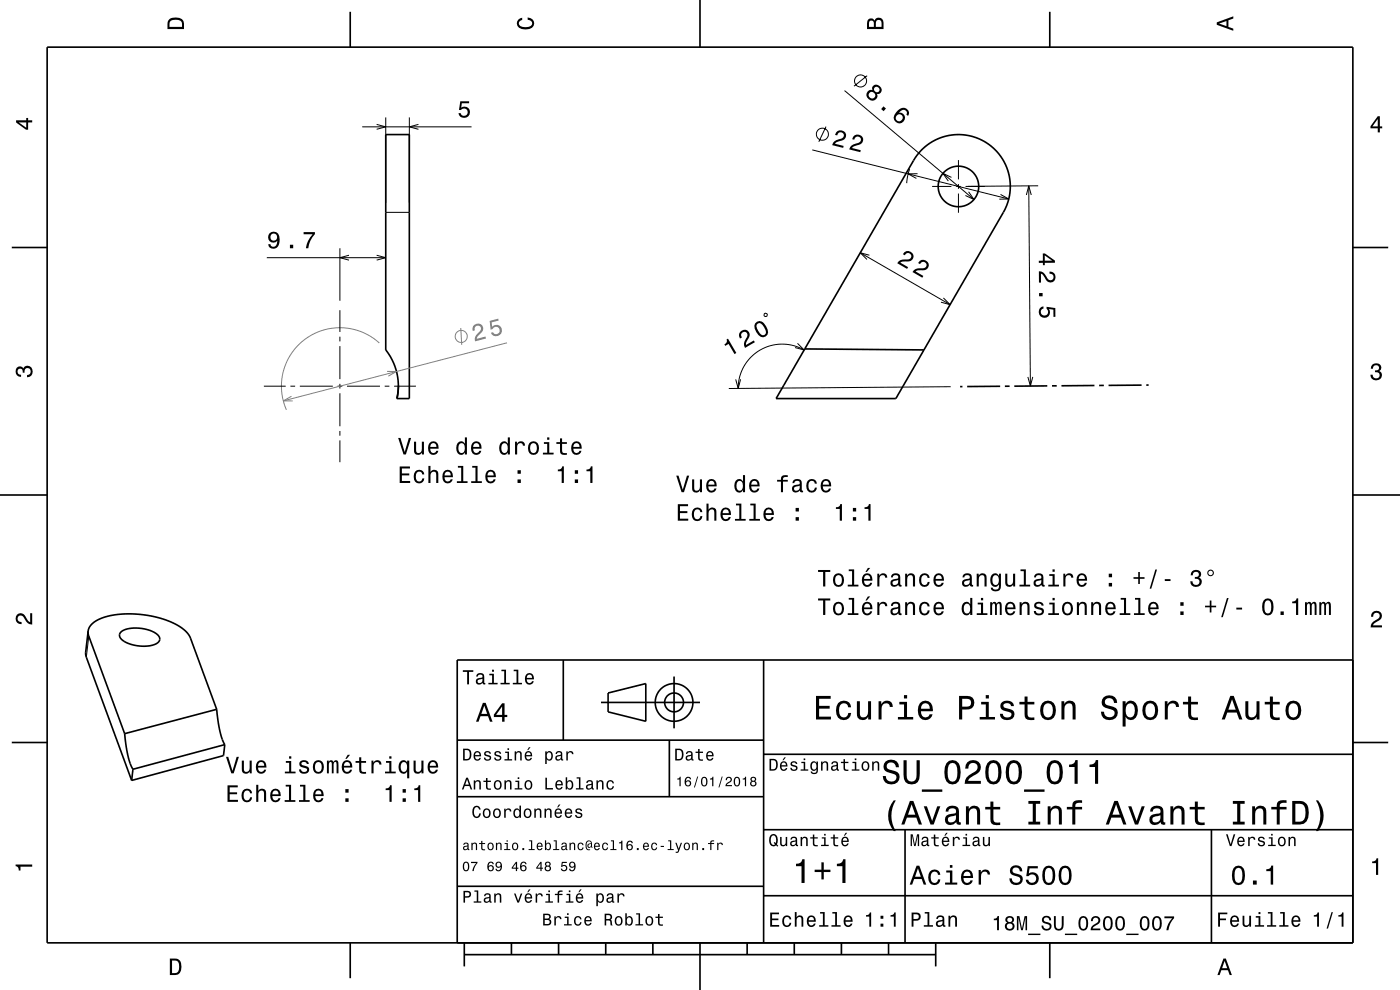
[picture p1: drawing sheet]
<svg xmlns="http://www.w3.org/2000/svg" width="297mm" height="210mm" viewBox="0 0 297 210" stroke-linecap="round" stroke-linejoin="round" font-family="sans-serif">
<g fill="none" stroke="#000" stroke-width=".21">
<path d="M179.2 19.2l27.4 23.1M184 16.1l-2.8 2.2M81.8 24.9v18.1M86.8 24.9v18.1M172.3 31.8l41.7 10.4M175.2 26.9l-1.5 3.2M193 35.9l-.4 1.4-.2 1.6M194.7 36.8l-2 .1 1.7 .9M197.7 39.5h4.1M201.8 37.6l-1.8-.8 1.2 1.6M202.8 39.5h1M203.3 34v4"/>
<path d="M203.3 39v1M204.8 39.5h4.1M218.2 39.4l.4 42.5M220.2 39.4l-14.9 .1M72.1 52.7v11.1M81.8 45h5M182.5 53.6l19.1 11M184.4 54.1l-1.9-.5 1.4 1.4M203.3 41v4.1M205.5 40.7l1.1 1.6-1.8-.8M212.3 41.2l1.7 1h-2M218.8 41.4l-.6-2-.5 2"/>
<path d="M72.1 65.8v4.6M72.1 71.4v1M72.1 73.4v7M162.2 66.6l.5-.1v.5l-.5 .1zM169.2 72.8l1.4 1.4-1.9-.5M170.6 74.2a9.3 9.3 0 0 0-14 8.2M200.1 63.2l1.5 1.4-2-.5M219.1 80l-.5 1.9-.5-1.9M56 81.9h4.6M61.6 81.9h1M63.6 81.9h7M71.6 81.9h1"/>
<path d="M72.1 81.4v1M72.1 83.4v7M72.1 91.4v1M72.1 93.4v4.6M73.6 81.9h7M81.6 81.9h1M83.6 81.9h4.6M157.1 80.5l-.5 1.9-.5-1.9M201.7 82l-47.1 .4M18.8 134.9l-.5 4.5"/>
<circle cx="182.6" cy="17.2" r="1.28"/>
<circle cx="174.5" cy="28.5" r="1.28"/>
</g>
<path d="M80.5 72.8a12.4 12.4 0 0 0-15.6-1 12.4 12.4 0 0 0-4.1 15.1" fill="none" stroke="#808080" stroke-width=".21"/>
<g fill="none" stroke="#000" stroke-width=".35">
<path d="M10 10h277v190h-277zM74.3 2.5v7.5M148.5 0v10M222.7 2.5v7.5M2.5 52.5h7.5M287 52.5h7.5M170.7 74l23.1-40a11 11 0 0 1 15-4 11 11 0 0 1 4.1 15l-16.9 29.2M170.7 74l25.3 .2M170.7 74l-6.1 10.5h25.4l6-10.3M84.5 81.8l-.3 2.7h2.6v-56h-5l.1 45.8a12.4 12.4 0 0 1 2.3 10.2M204.2 82h-.5M212.2 81.9l-7 .1"/>
<path d="M214.2 81.9h-1M222.2 81.9h-7M224.2 81.8h-1M232.2 81.8h-7M234.2 81.8h-1M242.2 81.7h-7M243.7 81.7h-.5M0 105h10M287 105h10M18.7 133.9l.1 1 7.6 20.7M18.7 133.9a4.3 4.3 0 0 1 3.4-3l2.2-.5 2.1-.2 2.4 .1 2.3 .2 2.6 .5 2 .7 1.7 .8 1.5 1 .9 .9 .6 .9 5.6 15.2M18.7 133.9l-.5 4.6 .1 .7 9.6 26.3"/>
<path d="M25.7 134a7.4 7.4 0 0 1 6.8 0 1.56 1.56 0 0 1 1.3 2 5.3 5.3 0 0 1-5 .9 4.1 4.1 0 0 1-3.4-2v-.5zM119.5 140v17M162 140v60M287 140h-190v60M2.5 157.5h7.5M26.4 155.6l.7 4.7 .5 1.7 .6 1.2M46 150.5l.7 4.7 .5 1.6 .5 1.2M46 150.5l-19.6 5.1M47.7 158l-.3 2.3-19.5 5.2M47.7 158l-19.5 5.2M97 157h65M127.5 149h21"/>
<path d="M129 147l8-2v8l-8-2zM142 157v12M143 143.5v11M287 157.5h7.5M28.2 163.2l-.3 2.3M97 169h65M162 176h125M162 160h125M192 176v24M257 176v24M97 188h65M162 190h125"/>
<path d="M74.3 200v7.5M98.5 202.5h100M98.5 200v5M108.5 200v2.5M118.5 200v2.5M128.5 200v2.5M138.5 200v2.5M148.5 200v10M158.5 200v2.5M168.5 200v2.5M178.5 200v2.5M188.5 200v2.5"/>
<path d="M198.5 200v5M222.7 200v7.5"/>
<circle cx="203.3" cy="39.5" r="4.3"/>
<circle cx="143" cy="149" r="2"/>
<circle cx="143" cy="149" r="4"/>
</g>
<g fill="#000">
<path d="M36 4a2.18 2.18 0 0 0-.5 2.2h3.5v-1.2a1.43 1.43 0 0 0-1.7-1.3zM36.3 4.4a2.15 2.15 0 0 1 2.2 .3l.1 1h-2.6v-1z" fill-rule="evenodd"/>
<path d="M109.9 4.2l.9-.4v.4a.7 .7 0 0 0-.7 .5 .7 .7 0 0 0 .3 .8 1.7 1.7 0 0 0 2.5-.5 .9 .9 0 0 0-1-.8v-.5a1.24 1.24 0 0 1 1.4 1.1 1.24 1.24 0 0 1-1 1.4 2.22 2.22 0 0 1-2.5-.7l-.2-.5z" fill-rule="evenodd"/>
<path d="M185.2 18.2l-.2 .5 .1 .4a1.11 1.11 0 0 0-1.3 .9 1.11 1.11 0 0 0 .9 1.3 1.03 1.03 0 0 0 1.1-.3 1.03 1.03 0 0 0 .2-1.1 .89 .89 0 0 0 1-.6 .89 .89 0 0 0-.4-1 .96 .96 0 0 0-1.4-.1zM184.2 20.2a.75 .75 0 0 1 1.5 0 .75 .75 0 0 1-1.5 0zM185.4 19a.6 .6 0 0 1 1.2 0 .6 .6 0 0 1-1.2 0zM187.4 22.6l-.5 .5 .6 .5 .4-.6zM190.4 23.5a1.63 1.63 0 0 0-.4 2.4 1.15 1.15 0 0 0 1.9-.5 1.15 1.15 0 0 0-1.2-1.5 1.02 1.02 0 0 1 1.5-.4 .58 .58 0 0 1 .1 .8l.3 .3a1.18 1.18 0 0 0-.3-1.5 1.18 1.18 0 0 0-1.6 .1zM190 25a.75 .75 0 0 1 1.5 0 .75 .75 0 0 1-1.5 0z" fill-rule="evenodd"/>
<path d="M184.2 4.2l-.3 .7v1.3h3.5v-1.3a.98 .98 0 0 0-.7-1.1 .98 .98 0 0 0-1.2 .6 .84 .84 0 0 0-1.3-.2zM184.5 4.5a.54 .54 0 0 1 .6-.1 .54 .54 0 0 1 .3 .6v.7h-1zM185.9 4.4a.62 .62 0 0 1 .8-.1 .62 .62 0 0 1 .3 .6v.8h-1.2z" fill-rule="evenodd"/>
<path d="M258.1 4.7v.6l3.5 1.2v-.4l-1-.4v-1.4l1-.4v-.4zM258.6 5l1.6-.5v1z" fill-rule="evenodd"/>
<path d="M3.4 25.5v.5l2.1 1.5h.5v-1.5h.8v-.5h-.8v-.5h-.4v.5zM4 26h1.6v1.1z" fill-rule="evenodd"/>
<path d="M177.4 28.1l-.2 .5 .4 .1a.7 .7 0 0 1 .7-.7 .7 .7 0 0 1 .7 .7 .7 .7 0 0 1-.7 .7 1.81 1.81 0 0 0-1.8 1.4l2.4 .6 .1-.4-1.9-.5a2.23 2.23 0 0 1 1.7-.8 1.14 1.14 0 0 0 .4-1.8 1.14 1.14 0 0 0-1.8 .2zM181 29l-.2 .5 .4 .1a.7 .7 0 0 1 .7-.7 .7 .7 0 0 1 .7 .7 .7 .7 0 0 1-.6 .8 1.8 1.8 0 0 0-1.8 1.3l2.3 .6 .1-.4-1.8-.5a2.23 2.23 0 0 1 1.7-.8 1.14 1.14 0 0 0 .3-1.8 1.14 1.14 0 0 0-1.8 .2z" fill-rule="evenodd"/>
<path d="M292.3 24.7l-1.6 2.1v.4h1.6v.9h.4v-.9h.5v-.4h-.5v-2.1zM292.3 25.2v1.6h-1.1z" fill-rule="evenodd"/>
<path d="M191.9 53.5l-.4 .4 .4 .3a.71 .71 0 0 1 .9-.5 .71 .71 0 0 1 .5 .8 .71 .71 0 0 1-.9 .5 1.8 1.8 0 0 0-2.1 .8l2.1 1.2 .2-.3-1.6-1a2.24 2.24 0 0 1 1.9-.3 1.14 1.14 0 0 0 .8-1.6 1.14 1.14 0 0 0-1.8-.3zM195.1 55.3l-.3 .5 .4 .2a.7 .7 0 0 1 .8-.4 .7 .7 0 0 1 .5 .8 .7 .7 0 0 1-.8 .5 1.81 1.81 0 0 0-2.1 .8l2.1 1.2 .2-.4-1.7-.9a2.2 2.2 0 0 1 1.9-.3 1.14 1.14 0 0 0 .8-1.6 1.14 1.14 0 0 0-1.8-.4z" fill-rule="evenodd"/>
<path d="M221.2 53.8v1.5h-.8v.5h.8v.5h.5l-.1-.5 2.2-.1v-.4l-2.1-1.5zM221.6 54.2l1.6 1.1h-1.6zM220.4 57.5v2.4h.4v-1.9a2.19 2.19 0 0 1 1.2 1.5 1.14 1.14 0 0 0 1.9-.4 1.14 1.14 0 0 0-1.3-1.5v.5a.7 .7 0 0 1 .9 .5 .7 .7 0 0 1-.5 .8 .7 .7 0 0 1-.9-.5 1.81 1.81 0 0 0-1.7-1.4zM220.4 62.2v.7h.8v-.7zM220.6 65.3a1.22 1.22 0 0 0 0 1.7 1.22 1.22 0 0 0 1.6 .2 1.22 1.22 0 0 0 .3-1.7l1 .2v1.5h.4v-1.9l-1.9-.2v.4a.79 .79 0 0 1 .2 1.1 .79 .79 0 0 1-1.2 .1 .79 .79 0 0 1 .1-1.2h.3v-.5z" fill-rule="evenodd"/>
<path d="M154.1 72a.77 .77 0 0 1-.4 1.1l.2 .3 .7-.4 1.2 2.1 .4-.2-1.8-3.1zM157 70.4a1.15 1.15 0 0 0 0 1.4l.4-.2a.71 .71 0 0 1 0-1 .71 .71 0 0 1 1 0 .71 .71 0 0 1 0 1 1.8 1.8 0 0 0-.3 2.2l2-1.2-.2-.4-1.6 1a2.24 2.24 0 0 1 .7-1.8 1.11 1.11 0 0 0-.6-1.4 1.11 1.11 0 0 0-1.4 .4zM160.2 68.6a2.44 2.44 0 0 0 1.7 3 1.13 1.13 0 0 0 1-1.7 2.31 2.31 0 0 0-1.8-1.8l-.5 .2zM160.8 68.6l.3-.1a2.38 2.38 0 0 1 1.3 2.3l-.5 .3a2.38 2.38 0 0 1-1.4-2.2z" fill-rule="evenodd"/>
<path d="M291.1 77.4a1.08 1.08 0 0 1 1.4-.2 1.08 1.08 0 0 1 .4 1.2l-.3 .3a1.06 1.06 0 0 1 .5 1.3 1.06 1.06 0 0 1-1.2 .7 1.1 1.1 0 0 1-1.2-1.2h.5a.71 .71 0 0 0 1 .8 .71 .71 0 0 0 .1-1.3h-.6v-.4a.61 .61 0 0 0 .8-.3 .61 .61 0 0 0-.2-.8 .61 .61 0 0 0-.9 .2l-.1 .5h-.5z" fill-rule="evenodd"/>
<path d="M3.6 78a.86 .86 0 0 1 1.4 .2 1.06 1.06 0 0 1 1.2-.6 1.06 1.06 0 0 1 .7 1.2 1.1 1.1 0 0 1-1.2 1.2v-.4a.71 .71 0 0 0 .8-1 .71 .71 0 0 0-1.3-.1v.6h-.4a.61 .61 0 0 0-.3-.8 .61 .61 0 0 0-.8 .2 .61 .61 0 0 0 .2 .8l.6 .2v.4a1.15 1.15 0 0 1-1.2-.6 1.15 1.15 0 0 1 .3-1.3z" fill-rule="evenodd"/>
<path d="M84.5 92.9l1.1 3.5h.5l1.1-3.5h-.5l-.8 3-1-3zM87.8 93.7v1.8a.89 .89 0 0 0 .6 1 .89 .89 0 0 0 1.1-.5v.4h.4v-2.7h-.4v1.6a.65 .65 0 0 1-.4 .7 .65 .65 0 0 1-.8-.3v-2zM91.1 94a1.54 1.54 0 0 0 .8 2.5 1.06 1.06 0 0 0 1.1-.9h-.4l-.3 .4-.3 .1a.75 .75 0 0 1-.7-.9h1.7a1.17 1.17 0 0 0-.4-1.4 1.17 1.17 0 0 0-1.5 .2zM91.5 94.2a.66 .66 0 0 1 .8-.1 .66 .66 0 0 1 .3 .7h-1.3zM97.1 94a1.57 1.57 0 0 0 .7 2.5l.5-.1 .3-.4v.4h.5v-3.6h-.5v1.3a.89 .89 0 0 0-1.5-.1zM97.4 94.3a.62 .62 0 0 1 .7-.3 .62 .62 0 0 1 .5 .6 1.11 1.11 0 0 1-.7 1.5 1.19 1.19 0 0 1-.5-1.8zM100.2 94a1.54 1.54 0 0 0 .8 2.5 1.06 1.06 0 0 0 1.1-.9h-.4l-.3 .4-.3 .1a.76 .76 0 0 1-.7-.9h1.8a1.17 1.17 0 0 0-.5-1.4 1.17 1.17 0 0 0-1.5 .2zM100.6 94.2a.66 .66 0 0 1 .8-.1 .66 .66 0 0 1 .3 .7h-1.3zM106.2 94a1.57 1.57 0 0 0 .7 2.5l.5-.1 .3-.4v.4h.5v-3.6h-.5v1.3a.89 .89 0 0 0-1.5-.1zM106.5 94.3a.62 .62 0 0 1 .7-.3 .62 .62 0 0 1 .5 .6 1.11 1.11 0 0 1-.7 1.5 1.19 1.19 0 0 1-.5-1.8zM109.3 93.7v2.7h.4v-1.5a.66 .66 0 0 1 .4-.8 .66 .66 0 0 1 .8 .2v.2h.5a.89 .89 0 0 0-.7-.9 .89 .89 0 0 0-1 .5v-.4zM112.3 94a1.53 1.53 0 0 0 .9 2.5 1.48 1.48 0 0 0 1.2-1.5 1.48 1.48 0 0 0-1.2-1.4l-.5 .1zM112.6 94.3a.67 .67 0 0 1 .8-.3 .67 .67 0 0 1 .4 .6 1.11 1.11 0 0 1-.6 1.5 1.17 1.17 0 0 1-.6-1.8zM115.4 93.8v.4h.7v1.8h-.9v.4h2.2v-.4h-.9v-2.2zM116.1 92.8v.5h.4v-.5zM118.8 93v.8h-.8v.4h.8v1.8a1.05 1.05 0 0 0 1.5 .5v-.4a.68 .68 0 0 1-1-.4l-.1-1.5h1.1v-.4h-1.1v-.8zM121.5 94a1.54 1.54 0 0 0 .8 2.5 1.06 1.06 0 0 0 1.1-.9h-.5l-.2 .4-.4 .1a.75 .75 0 0 1-.7-.9h1.8a1.17 1.17 0 0 0-.5-1.4 1.17 1.17 0 0 0-1.4 .2zM121.8 94.2a.66 .66 0 0 1 .8-.1 .66 .66 0 0 1 .3 .7h-1.3z" fill-rule="evenodd"/>
<path d="M84.8 99v3.5h2.2v-.5h-1.7v-1.2h1.5v-.4h-1.5v-1h1.7v-.4zM88.1 100a1.53 1.53 0 0 0 .8 2.5 1.06 1.06 0 0 0 1.1-1h-.4a.67 .67 0 0 1-.6 .7 .67 .67 0 0 1-.7-.6 1.12 1.12 0 0 1 .6-1.6 .6 .6 0 0 1 .7 .6h.4a1.09 1.09 0 0 0-.8-.9 1.09 1.09 0 0 0-1.1 .3zM90.9 98.8v3.7h.4v-1.6a.63 .63 0 0 1 .5-.9 .63 .63 0 0 1 .7 .8v1.7h.5v-1.8a.88 .88 0 0 0-.6-1 .88 .88 0 0 0-1.1 .4v-1.3zM94.1 100a1.54 1.54 0 0 0 .8 2.5 1.05 1.05 0 0 0 1.1-.8h-.4l-.2 .3-.4 .1a.75 .75 0 0 1-.7-.9h1.8a1.16 1.16 0 0 0-.5-1.3 1.16 1.16 0 0 0-1.5 .1zM94.5 100.2a.66 .66 0 0 1 .8-.1 .66 .66 0 0 1 .3 .8h-1.3zM97.1 98.8v.4h.7v2.9h-.9v.4h2.3v-.4h-.9v-3.3zM100.2 98.8v.4h.7v2.9h-.9v.4h2.2v-.4h-.9v-3.3zM103.3 100a1.54 1.54 0 0 0 .8 2.5 1.05 1.05 0 0 0 1-.8h-.4l-.2 .3-.4 .1a.75 .75 0 0 1-.7-.9h1.8a1.16 1.16 0 0 0-.5-1.3 1.16 1.16 0 0 0-1.4 .1zM103.6 100.2a.66 .66 0 0 1 .8-.1 .66 .66 0 0 1 .3 .8h-1.3zM109.8 101.7v.8h.7v-.8zM109.8 99.7v.8h.7v-.8z" fill-rule="evenodd"/>
<path d="M118.3 99.6v.4h.9v2.5h.4v-3.6h-.3a.77 .77 0 0 1-1 .7zM121.9 101.7v.8h.7v-.8zM121.9 99.7v.8h.7v-.8zM124.4 99.6v.4h.8v2.5h.5v-3.6h-.4a.77 .77 0 0 1-.9 .7z" fill-rule="evenodd"/>
<path d="M143.8 107v3.5h2.2v-.5h-1.7v-1.2h1.5v-.4h-1.5v-1h1.7v-.4zM147.1 108a1.53 1.53 0 0 0 .8 2.5 1.05 1.05 0 0 0 1.1-1h-.4a.67 .67 0 0 1-.6 .7 .67 .67 0 0 1-.7-.6 1.12 1.12 0 0 1 .6-1.6 .59 .59 0 0 1 .7 .6h.4a1.09 1.09 0 0 0-.8-.9 1.09 1.09 0 0 0-1.1 .3zM149.9 106.8v3.7h.4v-1.6a.63 .63 0 0 1 .4-.8 .63 .63 0 0 1 .8 .4v2h.5v-1.8a.88 .88 0 0 0-.6-1 .88 .88 0 0 0-1.1 .4v-1.3zM153.1 108a1.54 1.54 0 0 0 .8 2.5 1.06 1.06 0 0 0 1.1-.8h-.4l-.2 .3-.4 .1a.76 .76 0 0 1-.7-.9h1.8a1.16 1.16 0 0 0-.5-1.3 1.16 1.16 0 0 0-1.5 .1zM153.5 108.2a.66 .66 0 0 1 .8-.1 .66 .66 0 0 1 .3 .8h-1.3zM156.1 106.8v.4h.7v2.9h-.9v.4h2.3v-.4h-.9v-3.3zM159.2 106.8v.4h.7v2.9h-.9v.4h2.2v-.4h-.9v-3.3zM162.2 108a1.54 1.54 0 0 0 .8 2.5 1.06 1.06 0 0 0 1.1-.8h-.4l-.2 .3-.4 .1a.76 .76 0 0 1-.7-.9h1.8a1.17 1.17 0 0 0-.5-1.3 1.17 1.17 0 0 0-1.5 .1zM162.6 108.2a.66 .66 0 0 1 .8-.1 .66 .66 0 0 1 .3 .8h-1.3zM168.8 109.7v.8h.7v-.8zM168.8 107.7v.8h.7v-.8z" fill-rule="evenodd"/>
<path d="M143.5 100.9l1.1 3.5h.5l1.1-3.5h-.5l-.9 3-.9-3zM146.8 101.7v1.8a.89 .89 0 0 0 .6 1 .89 .89 0 0 0 1.1-.5v.4h.4v-2.7h-.4v1.6a.65 .65 0 0 1-.4 .7 .65 .65 0 0 1-.8-.3v-2zM150.1 102a1.54 1.54 0 0 0 .8 2.5 1.06 1.06 0 0 0 1.1-.9h-.4l-.3 .4-.3 .1a.76 .76 0 0 1-.7-.9h1.7a1.16 1.16 0 0 0-.5-1.4 1.16 1.16 0 0 0-1.4 .2zM150.5 102.2a.66 .66 0 0 1 .8-.1 .66 .66 0 0 1 .3 .7h-1.3zM156.1 102a1.58 1.58 0 0 0 .7 2.5l.5-.1 .3-.4v.4h.5v-3.6h-.5v1.3a.89 .89 0 0 0-1.5-.1zM156.4 102.3a.62 .62 0 0 1 .7-.3 .62 .62 0 0 1 .5 .6 1.12 1.12 0 0 1-.7 1.5 1.19 1.19 0 0 1-.5-1.8zM159.2 102a1.54 1.54 0 0 0 .8 2.5 1.05 1.05 0 0 0 1.1-.9h-.4l-.3 .4-.3 .1a.76 .76 0 0 1-.7-.9h1.7a1.16 1.16 0 0 0-.4-1.4 1.16 1.16 0 0 0-1.5 .2zM159.6 102.2a.66 .66 0 0 1 .8-.1 .66 .66 0 0 1 .3 .7h-1.3zM164.9 101.8v.4h.8v2.2h.4v-2.2h1v-.4h-1v-.4l.4-.2h.6v-.4a1.03 1.03 0 0 0-1.4 .7v.3zM168.4 101.8l-.3 .7h.4a.55 .55 0 0 1 .7-.5 .55 .55 0 0 1 .4 .7l-.2 .1a1 1 0 0 0-1.1 .2 1 1 0 0 0-.2 1 .94 .94 0 0 0 1.6 .1l.1 .3h.6v-.3l-.3-.1v-1.6a1.02 1.02 0 0 0-.7-.8 1.02 1.02 0 0 0-1 .2zM168.6 103.3l1.1-.3a.77 .77 0 0 1-.2 .9 .77 .77 0 0 1-.9 .1l-.2-.3zM171.4 102a1.53 1.53 0 0 0 .8 2.5 1.05 1.05 0 0 0 1.1-1.1h-.4a.67 .67 0 0 1-.7 .7 .67 .67 0 0 1-.7-.6 1.12 1.12 0 0 1 .7-1.5 .6 .6 0 0 1 .7 .6h.4a1.09 1.09 0 0 0-.8-1 1.09 1.09 0 0 0-1.1 .4zM174.4 102a1.54 1.54 0 0 0 .8 2.5 1.05 1.05 0 0 0 1.1-.9h-.5l-.2 .4-.4 .1a.76 .76 0 0 1-.6-.9h1.7a1.16 1.16 0 0 0-.5-1.4 1.16 1.16 0 0 0-1.4 .2zM174.7 102.2a.66 .66 0 0 1 .8-.1 .66 .66 0 0 1 .4 .7h-1.3z" fill-rule="evenodd"/>
<path d="M177.3 107.6v.4h.9v2.5h.4v-3.6h-.3a.78 .78 0 0 1-1 .7zM180.9 109.7v.8h.7v-.8zM180.9 107.7v.8h.7v-.8zM183.4 107.6v.4h.8v2.5h.5v-3.6h-.4a.77 .77 0 0 1-.9 .7z" fill-rule="evenodd"/>
<path d="M3.6 130.4a1.22 1.22 0 0 1 2 .7l.4 .6 .4 .3v-1.9h.4v2.4a1.8 1.8 0 0 1-1.7-1.4 .71 .71 0 0 0-.9-.5 .71 .71 0 0 0-.5 .8 .71 .71 0 0 0 .9 .5v.5a1.18 1.18 0 0 1-1.2-.7 1.18 1.18 0 0 1 .2-1.3z" fill-rule="evenodd"/>
<path d="M173.5 120.9v.4h1.1v3.1h.5v-3.1h1v-.4zM177 122a1.53 1.53 0 0 0 .9 2.5 1.48 1.48 0 0 0 1.2-1.5 1.48 1.48 0 0 0-1.2-1.4l-.5 .1zM177.3 122.3a.67 .67 0 0 1 .8-.3 .67 .67 0 0 1 .5 .6 1.11 1.11 0 0 1-.7 1.5 1.17 1.17 0 0 1-.6-1.8zM180.1 120.8v.4h.7v2.8h-1v.4h2.3v-.4h-.9v-3.2zM184.1 120.5l-.5 .8h.3l.7-.8zM183.1 122a1.54 1.54 0 0 0 .8 2.5 1.06 1.06 0 0 0 1.1-.9h-.4l-.2 .4-.4 .1a.75 .75 0 0 1-.7-.9h1.8a1.17 1.17 0 0 0-.5-1.4 1.17 1.17 0 0 0-1.5 .2zM183.5 122.2a.66 .66 0 0 1 .8-.1 .66 .66 0 0 1 .3 .7h-1.3zM186.1 121.7v2.7h.5v-1.5a.67 .67 0 0 1 .3-.8 .67 .67 0 0 1 .8 .2l.1 .2h.4a.89 .89 0 0 0-.7-.9 .89 .89 0 0 0-1 .5v-.4zM189.3 121.8l-.3 .7h.4a.55 .55 0 0 1 .7-.5 .55 .55 0 0 1 .4 .7l-.2 .1a1 1 0 0 0-1.1 .2 1 1 0 0 0-.3 1 .94 .94 0 0 0 1.7 .1l.1 .3h.6v-.3l-.3-.1v-.2v-1.4a1.02 1.02 0 0 0-.7-.8 1.02 1.02 0 0 0-1 .2zM189.4 123.3l1.1-.3a.77 .77 0 0 1-.2 .9 .77 .77 0 0 1-.8 .1l-.2-.3zM192 121.7v2.7h.5v-1.6a.64 .64 0 0 1 .4-.7 .64 .64 0 0 1 .8 .3v2h.4v-1.8a.89 .89 0 0 0-.6-1 .89 .89 0 0 0-1.1 .5v-.4zM195.3 122a1.53 1.53 0 0 0 .8 2.5 1.05 1.05 0 0 0 1.1-1.1h-.4a.67 .67 0 0 1-.6 .7 .67 .67 0 0 1-.7-.6 1.12 1.12 0 0 1 .6-1.5 .6 .6 0 0 1 .7 .6h.4a1.09 1.09 0 0 0-.7-1 1.09 1.09 0 0 0-1.2 .4zM198.3 122a1.54 1.54 0 0 0 .8 2.5 1.06 1.06 0 0 0 1.1-.9h-.4l-.3 .4-.3 .1a.75 .75 0 0 1-.7-.9h1.8a1.16 1.16 0 0 0-.5-1.4 1.16 1.16 0 0 0-1.5 .2zM198.7 122.2a.66 .66 0 0 1 .8-.1 .66 .66 0 0 1 .3 .7h-1.3zM204.4 121.8l-.2 .7h.4a.55 .55 0 0 1 .7-.5 .55 .55 0 0 1 .3 .7l-.2 .1a1 1 0 0 0-1 .2 1 1 0 0 0-.3 1 .94 .94 0 0 0 1.7 .1l.1 .3h.5v-.3l-.2-.1v-1.6a1.02 1.02 0 0 0-1.8-.6zM204.6 123.3l1.1-.3a.77 .77 0 0 1-.2 .9 .77 .77 0 0 1-.9 .1l-.1-.3zM207.2 121.7v2.7h.4v-1.6a.64 .64 0 0 1 .4-.7 .64 .64 0 0 1 .8 .3l.1 2h.4v-1.8a.89 .89 0 0 0-.6-1 .89 .89 0 0 0-1.1 .5v-.4zM210.4 122a1.57 1.57 0 0 0 .7 2.5l.5-.1 .3-.4a.73 .73 0 0 1-.3 1 .73 .73 0 0 1-1-.3h-.4a1.1 1.1 0 0 0 1.2 .8 1.1 1.1 0 0 0 .9-1.2v-2.6h-.4v.4l-.3-.4a.89 .89 0 0 0-1.2 .3zM210.7 122.3a.63 .63 0 0 1 .7-.3 .63 .63 0 0 1 .5 .6 1.11 1.11 0 0 1-.7 1.5 1.19 1.19 0 0 1-.5-1.8zM213.3 121.7v1.8a.89 .89 0 0 0 .6 1 .89 .89 0 0 0 1-.5v.4h.5v-2.7h-.5v1.6a.65 .65 0 0 1-.4 .7 .65 .65 0 0 1-.8-.3v-2zM216.5 120.8v.4h.7v2.8h-.9v.4h2.2v-.4h-.9v-3.2zM219.6 121.8l-.2 .7h.4a.55 .55 0 0 1 .6-.5 .55 .55 0 0 1 .4 .7l-.2 .1a1 1 0 0 0-1 .2 1 1 0 0 0-.3 1 .94 .94 0 0 0 1.7 .1l.1 .3h.5v-.3l-.2-.1-.1-1.6a1.02 1.02 0 0 0-1.7-.6zM219.8 123.3l1.1-.3a.77 .77 0 0 1-.2 .9 .77 .77 0 0 1-.9 .1l-.1-.3zM222.6 121.8v.4h.7v1.8h-.9v.4h2.3v-.4h-1v-2.2zM223.3 120.8v.5h.4v-.5zM225.6 121.7v2.7h.4v-1.5a.67 .67 0 0 1 .4-.8 .67 .67 0 0 1 .8 .2l.1 .2h.4a.89 .89 0 0 0-.7-.9 .89 .89 0 0 0-1 .5v-.4zM228.7 122a1.54 1.54 0 0 0 .8 2.5 1.06 1.06 0 0 0 1.1-.9h-.5l-.2 .4-.4 .1a.75 .75 0 0 1-.7-.9h1.8a1.16 1.16 0 0 0-.5-1.4 1.16 1.16 0 0 0-1.4 .2zM229 122.2a.66 .66 0 0 1 .8-.1 .66 .66 0 0 1 .4 .7h-1.4zM235.2 123.7v.7h.7v-.7zM235.2 121.7v.7h.7v-.7zM241.5 121.3v1.1h-1v.4h1v1.1h.3v-1.1h1v-.4h-1v-1.1zM245.1 120.8l-1.2 4.1h.3l1.3-4.1zM247.1 122.9v.3h1.2v-.3zM252.9 121.2l-.3 .8h.4a.62 .62 0 0 1 .4-.7 .62 .62 0 0 1 .8 .2 .62 .62 0 0 1-.2 .9h-.5v.4a.72 .72 0 0 1 .9 .4 .72 .72 0 0 1-.5 .9 .72 .72 0 0 1-.9-.5v-.3h-.5a1.18 1.18 0 0 0 1.5 1.2 1.18 1.18 0 0 0 .6-1.8l-.2-.2a.97 .97 0 0 0 .2-1.3 .97 .97 0 0 0-1.4-.2zM256.1 121.5a.71 .71 0 0 0 1.4 0 .71 .71 0 0 0-1.4 0zM256.3 121.5a.5 .5 0 0 1 1 0 .5 .5 0 0 1-1 0z" fill-rule="evenodd"/>
<path d="M173.5 127v.4h1.1v3.1h.5v-3.1h1v-.4zM177 128a1.52 1.52 0 0 0 .9 2.5 1.48 1.48 0 0 0 1.2-1.4 1.48 1.48 0 0 0-1.2-1.5l-.5 .1zM177.3 128.3a.67 .67 0 0 1 .8-.2 .67 .67 0 0 1 .5 .5 1.11 1.11 0 0 1-.7 1.6 1.17 1.17 0 0 1-.6-1.9zM180.1 126.8v.4h.7v2.9h-1v.4h2.3v-.4h-.9v-3.3zM184.1 126.5l-.5 .9h.3l.7-.9zM183.1 128a1.54 1.54 0 0 0 .8 2.5 1.06 1.06 0 0 0 1.1-.8h-.4l-.2 .3-.4 .1a.75 .75 0 0 1-.7-.9h1.8a1.17 1.17 0 0 0-.5-1.3 1.17 1.17 0 0 0-1.5 .1zM183.5 128.2a.66 .66 0 0 1 .8-.1 .66 .66 0 0 1 .3 .8h-1.3zM186.1 127.7v2.8h.5v-1.6a.66 .66 0 0 1 .3-.8 .66 .66 0 0 1 .8 .3l.1 .2h.4a.89 .89 0 0 0-.7-.9 .89 .89 0 0 0-1 .5v-.5zM189.3 127.9l-.3 .6h.4a.55 .55 0 0 1 .7-.5 .55 .55 0 0 1 .4 .8h-.2a1 1 0 0 0-1.1 .2 1 1 0 0 0-.3 1.1 .94 .94 0 0 0 1.7 0l.1 .3 .6 .1v-.4h-.3v-.2v-1.4a1.02 1.02 0 0 0-.7-.9 1.02 1.02 0 0 0-1 .3zM189.4 129.4l1.1-.3a.77 .77 0 0 1-.2 .8 .77 .77 0 0 1-.8 .1l-.2-.3zM192 127.7v2.8h.5v-1.6a.63 .63 0 0 1 .5-.9 .63 .63 0 0 1 .7 .8v1.7h.4v-1.8a.89 .89 0 0 0-.6-1 .89 .89 0 0 0-1.1 .5v-.5zM195.3 128a1.53 1.53 0 0 0 .8 2.5 1.05 1.05 0 0 0 1.1-1h-.4a.67 .67 0 0 1-.6 .7 .67 .67 0 0 1-.7-.6 1.12 1.12 0 0 1 .6-1.6 .6 .6 0 0 1 .7 .6h.4a1.09 1.09 0 0 0-.7-.9 1.09 1.09 0 0 0-1.2 .3zM198.3 128a1.54 1.54 0 0 0 .8 2.5 1.06 1.06 0 0 0 1.1-.8h-.4l-.3 .3-.3 .1a.75 .75 0 0 1-.7-.9h1.8a1.16 1.16 0 0 0-.5-1.3 1.16 1.16 0 0 0-1.5 .1zM198.7 128.2a.66 .66 0 0 1 .8-.1 .66 .66 0 0 1 .3 .8h-1.3zM204.3 128a1.57 1.57 0 0 0 .8 2.5l.4-.1 .3-.4v.5h.5v-3.7h-.5v1.4a.89 .89 0 0 0-1.5-.2zM204.6 128.3a.62 .62 0 0 1 .7-.2 .62 .62 0 0 1 .5 .5 1.11 1.11 0 0 1-.7 1.5 1.18 1.18 0 0 1-.5-1.8zM207.4 127.8v.4h.7v1.9h-.9v.4h2.3v-.4h-.9v-2.3zM208.1 126.8v.5h.5v-.5zM210.1 127.7v2.8h.4v-2.1l.3-.4 .3 .3v2.2h.4v-1.9a.5 .5 0 0 1 .4-.6l.2 .2v.3v2h.4v-1.9a.69 .69 0 0 0-.5-1l-.6 .4-.1-.2-.4-.2-.4 .4v-.3zM213.5 128a1.54 1.54 0 0 0 .8 2.5 1.06 1.06 0 0 0 1.1-.8h-.4l-.3 .3-.3 .1a.75 .75 0 0 1-.7-.9h1.7a1.16 1.16 0 0 0-.5-1.3 1.16 1.16 0 0 0-1.4 .1zM213.9 128.2a.66 .66 0 0 1 .7-.1 .66 .66 0 0 1 .4 .8h-1.3zM216.3 127.7v2.8h.5v-1.6a.63 .63 0 0 1 .5-.9 .63 .63 0 0 1 .7 .8v1.7h.4v-1.8a.89 .89 0 0 0-.6-1 .89 .89 0 0 0-1.1 .5v-.5zM219.6 127.9a.75 .75 0 0 0-.2 .8 .75 .75 0 0 0 .7 .5l.9 .4a.63 .63 0 0 1-.6 .6 .63 .63 0 0 1-.7-.6h-.4a1.07 1.07 0 0 0 1.2 .9 1.07 1.07 0 0 0 .9-1.2l-.4-.3-1.1-.3a.53 .53 0 0 1 .4-.7 .53 .53 0 0 1 .7 .5h.4a1.03 1.03 0 0 0-.7-.9 1.03 1.03 0 0 0-1.1 .3zM222.6 127.8v.4h.7v1.9h-.9v.4h2.3v-.4h-1v-2.3zM223.3 126.8v.5h.4v-.5zM225.6 128a1.52 1.52 0 0 0 .9 2.5 1.48 1.48 0 0 0 1.1-1.4 1.48 1.48 0 0 0-1.1-1.5l-.5 .1zM225.9 128.3a.67 .67 0 0 1 .7-.2 .67 .67 0 0 1 .5 .5 1.11 1.11 0 0 1-.6 1.6 1.17 1.17 0 0 1-.6-1.9zM228.5 127.7v2.8h.4v-1.6a.63 .63 0 0 1 .5-.9 .63 .63 0 0 1 .7 .8v1.7h.5v-1.8a.89 .89 0 0 0-.7-1 .89 .89 0 0 0-1 .5v-.5zM231.5 127.7v2.8h.4v-1.6a.63 .63 0 0 1 .6-.9 .63 .63 0 0 1 .6 .8v1.7h.5v-1.8a.89 .89 0 0 0-.6-1 .89 .89 0 0 0-1.1 .5v-.5zM234.8 128a1.54 1.54 0 0 0 .8 2.5 1.05 1.05 0 0 0 1-.8h-.4l-.2 .3-.4 .1a.75 .75 0 0 1-.7-.9h1.8a1.16 1.16 0 0 0-.5-1.3 1.16 1.16 0 0 0-1.4 .1zM235.1 128.2a.66 .66 0 0 1 .8-.1 .66 .66 0 0 1 .3 .8h-1.3zM237.7 126.8v.4h.7v2.9h-.9v.4h2.3v-.4h-.9v-3.3zM240.8 126.8v.4h.7v2.9h-.9v.4h2.2v-.4h-.9v-3.3zM243.9 128a1.54 1.54 0 0 0 .8 2.5 1.06 1.06 0 0 0 1-.8h-.4l-.2 .3-.4 .1a.75 .75 0 0 1-.7-.9h1.8a1.16 1.16 0 0 0-.5-1.3 1.16 1.16 0 0 0-1.4 .1zM244.2 128.2a.66 .66 0 0 1 .8-.1 .66 .66 0 0 1 .3 .8h-1.3zM250.4 129.7v.8h.7v-.8zM250.4 127.7v.8h.7v-.8zM256.6 127.4v1.1h-1v.3h1v1.1h.4v-1.1h1v-.3h-1v-1.1zM260.3 126.9l-1.2 4h.3l1.2-4zM262.3 128.9v.4h1.2v-.4zM268.1 127.4a2.67 2.67 0 0 0 .3 3 1.14 1.14 0 0 0 1.7-.9 2.31 2.31 0 0 0-.6-2.5l-.5-.1-.6 .1zM268.6 127.4h.7a2.38 2.38 0 0 1 0 2.7h-.7a2.37 2.37 0 0 1 0-2.7zM271.7 129.7v.8h.6v-.8zM274.1 127.6v.4h.8v2.5h.5v-3.6h-.3a.77 .77 0 0 1-1 .7zM276.8 127.7v2.8h.5v-2.1l.2-.3h.2l.2 .2v2.2h.4v-2.1l.3-.4 .2 .2 .1 .3v2h.4v-1.9a.69 .69 0 0 0-.5-1l-.6 .4-.2-.2-.3-.2-.5 .4v-.3zM279.9 127.7v2.8h.4v-2.1l.4-.4 .2 .3v2.2h.4v-1.9a.5 .5 0 0 1 .4-.6l.2 .2v.3v2h.4v-1.9a.69 .69 0 0 0-.5-1l-.5 .4-.2-.2-.3-.2-.5 .4v-.3z" fill-rule="evenodd"/>
<path d="M291.2 129.9a1.18 1.18 0 0 1 1.9 .3 1.18 1.18 0 0 1-1 1.7l-.5 .3-.3 .5h1.9v.4h-2.4a1.8 1.8 0 0 1 1.4-1.8 .71 .71 0 0 0 .5-.8 .71 .71 0 0 0-.9-.5 .71 .71 0 0 0-.5 .8h-.4z" fill-rule="evenodd"/>
<path d="M98.2 158.8v2.5h.9a1.37 1.37 0 0 0 .7-2.2 1.56 1.56 0 0 0-1.6-.3zM98.6 159.1a.98 .98 0 0 1 1.1 .7 .98 .98 0 0 1-.6 1.2h-.5zM100.7 159.6a1.04 1.04 0 0 0-.2 1.2 1.04 1.04 0 0 0 1 .5l.5-.5h-.3l-.4 .3a.54 .54 0 0 1-.5-.7h1.3a.83 .83 0 0 0-.4-.9 .83 .83 0 0 0-1 .1zM100.9 159.7l.2-.1a.47 .47 0 0 1 .5 .1 .47 .47 0 0 1 .1 .5h-.9zM102.9 159.5l-.2 .1a.69 .69 0 0 0 .9 .9l.2 .1a.43 .43 0 0 1-.4 .5 .43 .43 0 0 1-.4-.4h-.3a.74 .74 0 0 0 .9 .7 .74 .74 0 0 0 .5-1l-1-.4a.38 .38 0 0 1 .3-.5 .38 .38 0 0 1 .4 .4h.3a.78 .78 0 0 0-1.2-.4zM105.1 159.5l-.2 .1a.69 .69 0 0 0 .9 .9l.2 .1a.43 .43 0 0 1-.4 .5 .43 .43 0 0 1-.5-.4h-.3a.74 .74 0 0 0 .9 .7 .74 .74 0 0 0 .5-1l-.9-.4a.38 .38 0 0 1 .3-.5 .38 .38 0 0 1 .4 .4h.3a.77 .77 0 0 0-1.2-.4zM107.2 159.4v.3h.5v1.3h-.7v.3h1.6v-.3h-.6v-1.6zM107.7 158.7v.4h.3v-.4zM109.2 159.4v1.9h.3v-1.1a.45 .45 0 0 1 .4-.6 .45 .45 0 0 1 .5 .5v1.2h.3v-1.3a.63 .63 0 0 0-.5-.7 .63 .63 0 0 0-.7 .4v-.3zM112.2 158.5l-.4 .6h.3l.5-.6zM111.5 159.6a1.04 1.04 0 0 0-.2 1.2 1.04 1.04 0 0 0 1.1 .5l.5-.5h-.3l-.5 .3a.54 .54 0 0 1-.5-.7h1.3a.83 .83 0 0 0-.4-.9 .83 .83 0 0 0-1 .1zM111.8 159.7l.1-.1a.48 .48 0 0 1 .5 .1 .48 .48 0 0 1 .2 .5h-1zM115.7 159.4v2.7h.3v-1.1a.66 .66 0 0 0 .7 .4 .66 .66 0 0 0 .5-.6 .91 .91 0 0 0 0-1.1 .91 .91 0 0 0-1-.3l-.2 .3v-.3zM116.1 159.8a.45 .45 0 0 1 .5-.2 .45 .45 0 0 1 .3 .4 .65 .65 0 0 1 .1 .8 .65 .65 0 0 1-.7 .2 .98 .98 0 0 1-.2-1.2zM118.1 159.5l-.2 .4h.3a.39 .39 0 0 1 .4-.3 .39 .39 0 0 1 .3 .5h-.1a.65 .65 0 0 0-1 .4 .65 .65 0 0 0 .6 .9l.6-.3 .1 .2h.4v-.2l-.2-.1v-1.1a.72 .72 0 0 0-.5-.6 .72 .72 0 0 0-.7 .2zM118.2 160.6l.8-.3a.55 .55 0 0 1-.2 .7 .55 .55 0 0 1-.6 0zM120.1 159.4v1.9h.4v-1.1a.47 .47 0 0 1 .2-.6 .47 .47 0 0 1 .6 .2v.2h.4a.64 .64 0 0 0-.5-.7 .64 .64 0 0 0-.8 .4v-.3z" fill-rule="evenodd"/>
<path d="M98.2 142.2v.3h.9v2.7h.4v-2.7h.9v-.3zM101.3 143l-.3 .5h.4a.47 .47 0 0 1 .5-.4 .47 .47 0 0 1 .4 .6l-.2 .1a.84 .84 0 0 0-1 .2 .84 .84 0 0 0 0 1.1 .9 .9 0 0 0 1.3-.2l.1 .2 .5 .1v-.3l-.3-.1v-1.3a.87 .87 0 0 0-1.4-.5zM101.4 144.3l.9-.3a.66 .66 0 0 1-.1 .7 .66 .66 0 0 1-.8 .1zM103.8 142.9v.3h.6v1.6h-.8v.4h2v-.4h-.8v-1.9zM104.4 142.1v.4h.4v-.4zM106.4 142.1v.3h.6v2.4h-.8v.4h1.9v-.4h-.7v-2.7zM109 142.1v.3h.6v2.4h-.8v.4h1.9v-.4h-.7v-2.7zM111.6 143.1a1.32 1.32 0 0 0 .7 2.1 .9 .9 0 0 0 .9-.7h-.3l-.2 .3-.4 .1a.65 .65 0 0 1-.6-.8h1.6a1 1 0 0 0-.4-1.2 1 1 0 0 0-1.3 .2zM111.9 143.3a.57 .57 0 0 1 .7-.1 .57 .57 0 0 1 .3 .6h-1.2z" fill-rule="evenodd"/>
<path d="M102.4 149.1l-1.4 4h.5l.4-1.2h1.6l.4 1.2h.6l-1.5-4zM102.7 149.7l.7 1.7h-1.3zM106.5 149.2l-1.7 2.4v.5h1.7v1h.5v-1h.6v-.5h-.6v-2.4zM106.5 149.9v1.7h-1.3z" fill-rule="evenodd"/>
<path d="M143.2 158.8v2.5h.9a1.37 1.37 0 0 0 .7-2.2 1.56 1.56 0 0 0-1.6-.3zM143.6 159.1a.98 .98 0 0 1 1.1 .7 .98 .98 0 0 1-.6 1.2h-.5zM145.7 159.5l-.2 .4h.3a.39 .39 0 0 1 .5-.3 .39 .39 0 0 1 .3 .5h-.2a.65 .65 0 0 0-.9 .4 .65 .65 0 0 0 .5 .9l.7-.3v.2h.4v-.2l-.1-.1-.1-1.1a.73 .73 0 0 0-.4-.6 .73 .73 0 0 0-.8 .2zM145.8 160.6l.8-.3a.55 .55 0 0 1-.1 .7 .55 .55 0 0 1-.7 0zM148.1 158.9v.5h-.5v.3h.5v1.3a.75 .75 0 0 0 1 .4v-.3a.48 .48 0 0 1-.7-.3v-1.1h.7v-.3h-.7v-.5zM150 159.6a1.04 1.04 0 0 0-.2 1.2 1.04 1.04 0 0 0 1.1 .5l.5-.5h-.4l-.4 .3a.54 .54 0 0 1-.5-.7h1.3a.83 .83 0 0 0-.4-.9 .83 .83 0 0 0-1 .1zM150.3 159.7l.1-.1a.48 .48 0 0 1 .5 .1 .48 .48 0 0 1 .2 .5h-1z" fill-rule="evenodd"/>
<path d="M173.1 147.6v5h3.2v-.6h-2.5v-1.7h2.2v-.6h-2.2v-1.5h2.4v-.6zM177.8 149.2a2.59 2.59 0 0 0 .5 3.4 1.58 1.58 0 0 0 2.3-1.4h-.6a.95 .95 0 0 1-.9 1 .95 .95 0 0 1-1-.9 1.59 1.59 0 0 1 .9-2.1 .85 .85 0 0 1 .9 .8h.7a1.56 1.56 0 0 0-1.1-1.3 1.56 1.56 0 0 0-1.7 .5zM181.8 148.8v2.5a1.27 1.27 0 0 0 .9 1.4 1.27 1.27 0 0 0 1.5-.7v.6h.6v-3.8h-.6v2.2a.92 .92 0 0 1-.6 1.1 .92 .92 0 0 1-1.2-.4v-2.9zM186.4 148.8v3.8h.6v-2.2a.95 .95 0 0 1 .5-1.1 .95 .95 0 0 1 1.2 .3l.1 .4h.6a1.28 1.28 0 0 0-1-1.4 1.28 1.28 0 0 0-1.4 .8v-.6zM190.8 148.9v.5h1v2.7h-1.3v.5h3.2v-.5h-1.3v-3.2zM191.8 147.4v.8h.6v-.8zM195.1 149.2a2.62 2.62 0 0 0 .5 3.4 1.57 1.57 0 0 0 2.2-1.1h-.6l-.3 .5-.5 .2a1.08 1.08 0 0 1-1-1.3h2.5a1.66 1.66 0 0 0-.7-2 1.66 1.66 0 0 0-2.1 .3zM195.6 149.5a.94 .94 0 0 1 1.2-.2 .94 .94 0 0 1 .5 1h-1.9zM203.5 147.6v5h.6v-2.1h.8a1.47 1.47 0 0 0 1.8-1.2 1.47 1.47 0 0 0-1.5-1.7zM204.1 148.2a1.6 1.6 0 0 1 1.8 .5 .86 .86 0 0 1 0 .9 .86 .86 0 0 1-.9 .3h-.9zM208.1 148.9v.5h1v2.7h-1.3v.5h3.3v-.5h-1.3v-3.2zM209.1 147.4v.8h.7v-.8zM212.6 148.9a1.08 1.08 0 0 0-.3 1.2 1.08 1.08 0 0 0 1 .7l1.1 .4a.57 .57 0 0 1 .2 .6 .57 .57 0 0 1-.5 .4 .96 .96 0 0 1-1.4-.8h-.6a1.6 1.6 0 0 0 1.3 1.4 1.6 1.6 0 0 0 1.7-.8 1.13 1.13 0 0 0-1-1.6l-1.1-.3-.2-.4a.87 .87 0 0 1 .9-.5 .87 .87 0 0 1 .8 .6h.6a1.41 1.41 0 0 0-2.1-1.1zM217.4 147.8v1.1h-1.1v.5h1.1v2.6l.2 .4 .4 .3h1.4v-.5a.97 .97 0 0 1-1.4-.5v-2.3h1.4v-.5h-1.4v-1.1zM221.1 149.2a2.56 2.56 0 0 0 .5 3.4 1.72 1.72 0 0 0 1.8-.2 1.72 1.72 0 0 0 .6-1.7 1.7 1.7 0 0 0-.9-1.9 1.7 1.7 0 0 0-2 .4zM221.6 149.6a.96 .96 0 0 1 1-.4 .96 .96 0 0 1 .7 .8 1.59 1.59 0 0 1-1 2.2 1.19 1.19 0 0 1-1-1.5zM225.2 148.8v3.8h.6v-2.2a.97 .97 0 0 1 .5-1.1 .97 .97 0 0 1 1.1 .2l.1 .7v2.4h.7v-2.5a1.27 1.27 0 0 0-.9-1.4 1.27 1.27 0 0 0-1.5 .6v-.5zM234.1 147.9a1.38 1.38 0 0 0-.3 1.5 1.38 1.38 0 0 0 1.3 .9 1.25 1.25 0 0 1 1.4 .9 1.15 1.15 0 0 1-1.3 .9 1.15 1.15 0 0 1-1-1.1h-.7a1.8 1.8 0 0 0 1.7 1.8 1.8 1.8 0 0 0 1.9-1.6 1.46 1.46 0 0 0-1.5-1.4l-.6-.2a.83 .83 0 0 1-.5-1.1 .83 .83 0 0 1 1.2-.3l.5 .5 .1 .4h.7a1.67 1.67 0 0 0-1-1.6 1.67 1.67 0 0 0-1.9 .4zM238.2 148.8v5.3h.6v-2.1a1.32 1.32 0 0 0 1.4 .7 1.32 1.32 0 0 0 1.1-1.1 2.43 2.43 0 0 0-.8-2.8 1.21 1.21 0 0 0-1.7 .5v-.5zM239.1 149.6a.9 .9 0 0 1 .9-.4 .9 .9 0 0 1 .7 .8 1.61 1.61 0 0 1-.9 2.2 1.18 1.18 0 0 1-1-1.5zM242.8 149.2a2.56 2.56 0 0 0 .5 3.4 1.72 1.72 0 0 0 1.8-.2 1.72 1.72 0 0 0 .6-1.7 1.7 1.7 0 0 0-.9-1.9 1.7 1.7 0 0 0-2 .4zM243.3 149.6a.96 .96 0 0 1 1-.4 .96 .96 0 0 1 .7 .8 1.59 1.59 0 0 1-1 2.2 1.19 1.19 0 0 1-1-1.5zM247.1 148.8v3.8h.6v-2.2a.95 .95 0 0 1 .5-1.1 .95 .95 0 0 1 1.2 .3l.1 .4h.6a1.28 1.28 0 0 0-1-1.4 1.28 1.28 0 0 0-1.4 .8v-.6zM252 147.8v1.1h-1v.5h1l.1 2.6 .2 .4 .4 .3h1.4v-.5a.97 .97 0 0 1-1.4-.5v-2.3h1.4v-.5h-1.4v-1.1zM261 147.6l-1.8 5h.6l.6-1.4h2l.5 1.4h.7l-1.9-5zM261.4 148.3l.7 2.2h-1.5zM264.2 148.8v2.5a1.27 1.27 0 0 0 .9 1.4 1.27 1.27 0 0 0 1.5-.7v.6h.6v-3.8h-.6v2.2a.92 .92 0 0 1-.6 1.1 .92 .92 0 0 1-1.1-.4l-.1-2.9zM269.4 147.8v1.1h-1.1v.5h1.1v2.6l.2 .4 .4 .3 .7 .1 .8-.1v-.5a.97 .97 0 0 1-1.4-.5l-.1-2.3h1.5v-.5h-1.5v-1.1zM273.1 149.2a2.56 2.56 0 0 0 .6 3.4 1.72 1.72 0 0 0 1.8-.2 1.72 1.72 0 0 0 .6-1.7 1.7 1.7 0 0 0-.9-1.9 1.7 1.7 0 0 0-2.1 .4zM273.6 149.6a.96 .96 0 0 1 1-.4 .96 .96 0 0 1 .7 .8 1.59 1.59 0 0 1-.9 2.2 1.19 1.19 0 0 1-1.1-1.5z" fill-rule="evenodd"/>
<path d="M48.3 166.6v3.5h2.2v-.4h-1.8v-1.2h1.6v-.4h-1.6v-1.1h1.7v-.4zM51.5 167.7a1.53 1.53 0 0 0 .9 2.5 1.07 1.07 0 0 0 1.1-1.1h-.4a.67 .67 0 0 1-.7 .7 .67 .67 0 0 1-.7-.6 1.11 1.11 0 0 1 .7-1.5 .59 .59 0 0 1 .6 .6h.5a1.09 1.09 0 0 0-.8-1 1.09 1.09 0 0 0-1.2 .4zM54.4 166.5v3.6h.4v-1.6a.63 .63 0 0 1 .5-.8 .63 .63 0 0 1 .7 .7v1.7h.5v-1.8a.88 .88 0 0 0-.6-1 .88 .88 0 0 0-1.1 .5v-1.3zM57.6 167.7a1.54 1.54 0 0 0 .8 2.5 1.07 1.07 0 0 0 1.1-.9h-.4l-.3 .4-.3 .1a.76 .76 0 0 1-.7-.9h1.7a1.16 1.16 0 0 0-.4-1.4 1.16 1.16 0 0 0-1.5 .2zM58 167.9a.66 .66 0 0 1 .8-.1 .66 .66 0 0 1 .3 .7h-1.3zM60.6 166.5v.3h.7v2.9h-.9v.4h2.3v-.4h-.9v-3.2zM63.6 166.5v.3h.7v2.9h-.9v.4h2.3v-.4h-.9v-3.2zM66.7 167.7a1.54 1.54 0 0 0 .8 2.5 1.06 1.06 0 0 0 1.1-.9h-.4l-.2 .4-.4 .1a.76 .76 0 0 1-.7-.9h1.8a1.16 1.16 0 0 0-.5-1.4 1.16 1.16 0 0 0-1.5 .2zM67.1 167.9a.66 .66 0 0 1 .8-.1 .66 .66 0 0 1 .3 .7h-1.3zM73.3 169.3v.8h.7v-.8zM73.3 167.4v.7h.7v-.7z" fill-rule="evenodd"/>
<path d="M47.9 160.5l1.2 3.5h.5l1.1-3.5h-.5l-.9 3-.9-3zM51.3 161.3v1.8a.89 .89 0 0 0 .6 1 .89 .89 0 0 0 1.1-.5v.4h.4v-2.7h-.4v1.6a.65 .65 0 0 1-.4 .8 .65 .65 0 0 1-.8-.3l-.1-2.1zM54.6 161.6a1.54 1.54 0 0 0 .8 2.5 1.06 1.06 0 0 0 1.1-.8h-.5l-.2 .3-.4 .1a.76 .76 0 0 1-.7-.9h1.8a1.17 1.17 0 0 0-.5-1.3 1.17 1.17 0 0 0-1.4 .1zM54.9 161.8a.66 .66 0 0 1 .8-.1 .66 .66 0 0 1 .4 .7h-1.4zM60.6 161.4v.4h.7v1.9h-.9v.3h2.3v-.3h-.9v-2.3zM61.3 160.4v.5h.5v-.5zM63.7 161.5a.75 .75 0 0 0-.2 .8 .75 .75 0 0 0 .7 .5l.9 .3a.63 .63 0 0 1-.6 .7 .63 .63 0 0 1-.6-.6h-.5a1.07 1.07 0 0 0 1.2 .9 1.07 1.07 0 0 0 .9-1.2l-.4-.3-1.1-.4a.54 .54 0 0 1 .5-.6 .54 .54 0 0 1 .6 .5h.4a1.03 1.03 0 0 0-.7-.9 1.03 1.03 0 0 0-1.1 .3zM66.7 161.6a1.53 1.53 0 0 0 .8 2.5 1.48 1.48 0 0 0 1.2-1.4 1.48 1.48 0 0 0-1.2-1.5l-.5 .1zM67 161.9a.67 .67 0 0 1 .7-.2 .67 .67 0 0 1 .5 .5 1.11 1.11 0 0 1-.7 1.5 1.17 1.17 0 0 1-.5-1.8zM69.4 161.3v2.7h.4v-2l.2-.4h.3l.1 .3v2.1h.4v-2l.3-.4 .2 .1 .1 .4v1.9h.4v-1.8a.7 .7 0 0 0-.5-1l-.6 .4-.2-.3-.3-.1-.5 .4v-.3zM73.8 160.1l-.5 .9h.3l.7-.9zM72.8 161.6a1.54 1.54 0 0 0 .8 2.5 1.06 1.06 0 0 0 1.1-.8h-.5l-.2 .3-.3 .1a.76 .76 0 0 1-.7-.9h1.7a1.16 1.16 0 0 0-.5-1.3 1.16 1.16 0 0 0-1.4 .1zM73.1 161.8a.66 .66 0 0 1 .8-.1 .66 .66 0 0 1 .4 .7h-1.3zM76.2 160.6v.8h-.8v.4h.8v1.8a1.05 1.05 0 0 0 1.5 .5v-.4a.68 .68 0 0 1-1-.3l-.1-1.6h1.1v-.4h-1.1v-.8zM78.8 161.3v2.7h.4v-1.5a.66 .66 0 0 1 .4-.8 .66 .66 0 0 1 .8 .2l.1 .3h.4a.89 .89 0 0 0-.7-.9 .89 .89 0 0 0-1 .5v-.5zM81.9 161.4v.4h.7v1.9h-.9v.3h2.3v-.3h-1v-2.3zM82.6 160.4v.5h.4v-.5zM84.8 161.6a1.57 1.57 0 0 0 .8 2.5l.4-.1 .4-.4v1.5h.4v-3.8h-.4v.5l-.2-.3a.87 .87 0 0 0-1.4 .1zM85.2 161.9a.62 .62 0 0 1 .7-.2 .62 .62 0 0 1 .4 .5 1.12 1.12 0 0 1-.6 1.5 1.19 1.19 0 0 1-.5-1.8zM87.7 161.3v1.8a.89 .89 0 0 0 .6 1 .89 .89 0 0 0 1.1-.5v.4h.4v-2.7h-.4v1.6a.65 .65 0 0 1-.4 .8 .65 .65 0 0 1-.8-.3v-2.1zM91 161.6a1.54 1.54 0 0 0 .8 2.5 1.06 1.06 0 0 0 1.1-.8h-.4l-.3 .3-.3 .1a.76 .76 0 0 1-.7-.9h1.7a1.16 1.16 0 0 0-.4-1.3 1.16 1.16 0 0 0-1.5 .1zM91.4 161.8a.66 .66 0 0 1 .8-.1 .66 .66 0 0 1 .3 .7h-1.3z" fill-rule="evenodd"/>
<path d="M81.8 167.2v.4h.8v2.5h.5v-3.5h-.4a.77 .77 0 0 1-.9 .6zM85.4 169.3v.8h.7v-.8zM85.4 167.4v.7h.7v-.7zM87.9 167.2v.4h.8v2.5h.5v-3.5h-.4a.77 .77 0 0 1-.9 .6z" fill-rule="evenodd"/>
<path d="M98.9 165l-.9 2.5h.3l.3-.8h1l.2 .8h.4l-.9-2.5zM99.1 165.3l.4 1.1h-.8zM100.5 165.5v2h.3v-1.1a.45 .45 0 0 1 .4-.7 .45 .45 0 0 1 .5 .6v1.2h.3v-1.3a.63 .63 0 0 0-.4-.7 .63 .63 0 0 0-.8 .3v-.3zM103.1 165v.6h-.5v.3h.5v1.3a.74 .74 0 0 0 1 .3v-.3a.49 .49 0 0 1-.7-.2v-1.1h.7v-.3h-.7v-.6zM105 165.7a1.04 1.04 0 0 0-.2 1.3 1.04 1.04 0 0 0 1.1 .5 1.04 1.04 0 0 0 .5-1.3 1.04 1.04 0 0 0-1.2-.7zM105.2 165.9a.48 .48 0 0 1 .5-.1 .48 .48 0 0 1 .4 .4 .66 .66 0 0 1 0 .7 .66 .66 0 0 1-.7 .3 .97 .97 0 0 1-.2-1.3zM107 165.5v2h.3v-1.1a.45 .45 0 0 1 .4-.7 .45 .45 0 0 1 .5 .6v1.2h.3v-1.3a.63 .63 0 0 0-.4-.7 .63 .63 0 0 0-.8 .3v-.3zM109.3 165.6v.3h.5v1.3h-.6v.3h1.6v-.3h-.6v-1.6zM109.8 164.9v.3h.4v-.3zM111.5 165.7a1.04 1.04 0 0 0-.2 1.3 1.04 1.04 0 0 0 1.1 .5 1.04 1.04 0 0 0 .5-1.3 1.04 1.04 0 0 0-1.2-.7zM111.7 165.9a.48 .48 0 0 1 .5-.1 .48 .48 0 0 1 .4 .4 .66 .66 0 0 1 0 .7 .66 .66 0 0 1-.7 .3 .97 .97 0 0 1-.2-1.3zM115.7 165v2.5h1.6v-.3h-1.3v-2.2zM118 165.7a1.04 1.04 0 0 0-.2 1.2 1.04 1.04 0 0 0 1.1 .6l.5-.6h-.3l-.5 .4a.54 .54 0 0 1-.5-.7h1.3a.83 .83 0 0 0-.3-1 .83 .83 0 0 0-1.1 .1zM118.3 165.9l.1-.1a.47 .47 0 0 1 .5 .1 .47 .47 0 0 1 .2 .4h-1zM120 164.9v2.6h.3v-.3a.66 .66 0 0 0 .7 .3 .66 .66 0 0 0 .6-.6 .9 .9 0 0 0 0-1 .9 .9 0 0 0-1-.3l-.3 .2v-.9zM120.5 165.9a.45 .45 0 0 1 .4-.1 .45 .45 0 0 1 .4 .4v.3a.6 .6 0 0 1-.5 .8 .85 .85 0 0 1-.3-1.4zM122.3 164.9v.2h.5v2.1h-.6v.3h1.6v-.3h-.7v-2.3zM124.6 165.6l-.2 .5h.3a.39 .39 0 0 1 .4-.4 .39 .39 0 0 1 .3 .6h-.1a.65 .65 0 0 0-1 .4 .65 .65 0 0 0 .6 .8l.6-.3 .1 .2 .4 .1v-.3h-.2v-1.1a.73 .73 0 0 0-.5-.6 .73 .73 0 0 0-.7 .1zM124.7 166.7l.8-.2a.55 .55 0 0 1-.2 .6 .55 .55 0 0 1-.6 .1zM126.5 165.5v2h.3v-1.1a.45 .45 0 0 1 .4-.7 .45 .45 0 0 1 .5 .6v1.2h.3v-1.3a.63 .63 0 0 0-.4-.7 .63 .63 0 0 0-.8 .3v-.3zM128.9 165.7a1.04 1.04 0 0 0-.2 1.2 1.04 1.04 0 0 0 1.1 .6l.4-.4v-.3h-.3l-.3 .4a.73 .73 0 0 1-.6-.7 .73 .73 0 0 1 .7-.7l.2 .4h.3a.78 .78 0 0 0-.5-.7 .78 .78 0 0 0-.8 .2z" fill-rule="evenodd"/>
<path d="M100.4 171.2a1.45 1.45 0 0 0 .7 2.3 .94 .94 0 0 0 .9-1h-.3a.59 .59 0 0 1-.8 .7 1.31 1.31 0 0 1 .2-2l.3 .1 .2 .4h.4a.85 .85 0 0 0-.6-.8 .85 .85 0 0 0-1 .3zM102.6 171.7a1.04 1.04 0 0 0-.1 1.3 1.04 1.04 0 0 0 1.1 .5 1.04 1.04 0 0 0 .5-1.3 1.04 1.04 0 0 0-1.2-.7zM102.9 171.9a.48 .48 0 0 1 .5-.1 .48 .48 0 0 1 .3 .4 .66 .66 0 0 1 0 .7 .66 .66 0 0 1-.7 .3 .98 .98 0 0 1-.1-1.3zM104.8 171.7a1.04 1.04 0 0 0-.1 1.3 1.04 1.04 0 0 0 1.1 .5 1.04 1.04 0 0 0 .5-1.3 1.04 1.04 0 0 0-1.2-.7zM105 171.9a.48 .48 0 0 1 .5-.1 .48 .48 0 0 1 .4 .4 .66 .66 0 0 1 0 .7 .66 .66 0 0 1-.7 .3 .97 .97 0 0 1-.2-1.3zM107 171.5v2h.3v-1.1a.47 .47 0 0 1 .2-.6 .47 .47 0 0 1 .6 .2l.1 .1h.3a.64 .64 0 0 0-.5-.6 .64 .64 0 0 0-.7 .4v-.4zM109.1 171.7a1.06 1.06 0 0 0-.2 1.2 1.06 1.06 0 0 0 .9 .6l.4-.3v.3h.3v-2.6h-.3v.9a.63 .63 0 0 0-1.1-.1zM109.4 171.9a.44 .44 0 0 1 .4-.1 .44 .44 0 0 1 .4 .4 .65 .65 0 0 1 0 .7 .65 .65 0 0 1-.7 .3l-.2-.4zM111.3 171.7a1.04 1.04 0 0 0-.1 1.3 1.04 1.04 0 0 0 1.1 .5 1.04 1.04 0 0 0 .5-1.3 1.04 1.04 0 0 0-1.2-.7zM111.5 171.9a.48 .48 0 0 1 .6-.1 .48 .48 0 0 1 .3 .4 .66 .66 0 0 1 0 .7 .66 .66 0 0 1-.7 .3 .98 .98 0 0 1-.2-1.3zM113.4 171.5v2h.3v-1.1a.45 .45 0 0 1 .3-.7 .45 .45 0 0 1 .5 .6v1.2h.4v-1.3a.63 .63 0 0 0-.5-.7 .63 .63 0 0 0-.7 .3v-.3zM115.5 171.5v2h.3v-1.1a.45 .45 0 0 1 .3-.6 .45 .45 0 0 1 .6 .2v1.5h.3v-1.3a.63 .63 0 0 0-.4-.7 .63 .63 0 0 0-.8 .3v-.3zM118.5 170.7l-.3 .6h.2l.5-.6zM117.9 171.7a1.04 1.04 0 0 0-.2 1.2 1.04 1.04 0 0 0 1 .6l.5-.6h-.3l-.4 .4a.54 .54 0 0 1-.5-.7h1.2a.83 .83 0 0 0-.3-1 .83 .83 0 0 0-1 .1zM118.1 171.9l.1-.1a.47 .47 0 0 1 .5 .1 .47 .47 0 0 1 .2 .4h-.9zM120 171.7a1.04 1.04 0 0 0-.2 1.2 1.04 1.04 0 0 0 1.1 .6l.5-.6h-.3l-.5 .4a.53 .53 0 0 1-.5-.7h1.3a.83 .83 0 0 0-.3-1 .83 .83 0 0 0-1.1 .1zM120.3 171.9l.1-.1a.48 .48 0 0 1 .5 .1 .48 .48 0 0 1 .2 .4h-1zM122.2 171.6l-.1 .2a.69 .69 0 0 0 .8 .9l.3 .1a.43 .43 0 0 1-.4 .5 .43 .43 0 0 1-.5-.4h-.3a.74 .74 0 0 0 .9 .7 .74 .74 0 0 0 .5-1.1l-1-.3a.38 .38 0 0 1 .3-.5 .38 .38 0 0 1 .5 .3h.3a.77 .77 0 0 0-1.3-.4z" fill-rule="evenodd"/>
<path d="M143.7 165.1v.3h.4v1.4h.3v-2zM145.5 164.9a1.37 1.37 0 0 0 .1 1.9 .66 .66 0 0 0 .9-.2 .66 .66 0 0 0-.1-.9 .66 .66 0 0 0-.9 0 .59 .59 0 0 1 .5-.7l.4 .3h.2a.64 .64 0 0 0-.4-.5 .64 .64 0 0 0-.7 .1zM145.5 166.2a.45 .45 0 0 1 .9 0 .45 .45 0 0 1-.9 0zM147.9 164.7l-.7 2.3h.2l.7-2.3zM148.9 165a1.15 1.15 0 0 0 .5 1.8 1.16 1.16 0 0 0 .5-1.8 .63 .63 0 0 0-1 0zM149.2 165.1l.2-.1a.98 .98 0 0 1 0 1.6l-.2-.1-.2-.3v-.7zM150.6 165.1v.3h.5v1.4h.2v-2zM153.1 164.7l-.7 2.3h.2l.7-2.3zM154.1 164.9l-.2 .6h.3a.4 .4 0 0 1 .3-.5 .4 .4 0 0 1 .5 .3 .4 .4 0 0 1-.3 .5l-.2 .1a.93 .93 0 0 0-.6 .9h1.4v-.3h-1.1l.5-.4a.67 .67 0 0 0 .5-1 .67 .67 0 0 0-1.1-.2zM155.8 165a1.15 1.15 0 0 0 .5 1.8 1.16 1.16 0 0 0 .5-1.8 .63 .63 0 0 0-1 0zM156.1 165.1l.2-.1a.98 .98 0 0 1 0 1.6l-.2-.1-.2-.3v-.7zM157.6 165.1v.3h.4v1.4h.3v-2zM159.4 164.9l-.2 .5 .2 .3a.62 .62 0 0 0-.1 .9 .62 .62 0 0 0 1 0 .62 .62 0 0 0-.1-.9 .57 .57 0 0 0 0-.9 .57 .57 0 0 0-.8 .1zM159.4 166.2a.41 .41 0 0 1 .8 0 .41 .41 0 0 1-.8 0zM159.5 165.3a.34 .34 0 0 1 .6 0 .34 .34 0 0 1-.6 0z" fill-rule="evenodd"/>
<path d="M163.2 161v2.5h.9a1.37 1.37 0 0 0 .7-2.2 1.58 1.58 0 0 0-1.6-.3zM163.6 161.3a.98 .98 0 0 1 1.1 .7 .98 .98 0 0 1-.6 1.2h-.5zM166.4 160.7l-.4 .6h.2l.5-.6zM165.7 161.7a1.04 1.04 0 0 0-.2 1.2 1.04 1.04 0 0 0 1 .6l.5-.6h-.3l-.4 .4a.54 .54 0 0 1-.5-.7h1.3a.83 .83 0 0 0-.4-1 .83 .83 0 0 0-1 .1zM165.9 161.9l.2-.1a.48 .48 0 0 1 .5 .1 .48 .48 0 0 1 .1 .4h-.9zM167.9 161.6l-.2 .2a.68 .68 0 0 0 .9 .9l.2 .1a.43 .43 0 0 1-.4 .5 .43 .43 0 0 1-.4-.4h-.3a.74 .74 0 0 0 .9 .7 .74 .74 0 0 0 .5-1.1l-1-.3a.38 .38 0 0 1 .3-.5 .38 .38 0 0 1 .4 .4l.3-.1a.78 .78 0 0 0-1.2-.4zM170 161.6v.3h.5v1.3h-.7v.3h1.7v-.3h-.7v-1.6zM170.5 160.9v.3h.3v-.3zM172.1 161.7a1.06 1.06 0 0 0-.2 1.2 1.06 1.06 0 0 0 .9 .6l.4-.3a.52 .52 0 0 1-.2 .7 .52 .52 0 0 1-.7-.3h-.3a.78 .78 0 0 0 .9 .6 .78 .78 0 0 0 .6-.8v-1.9h-.3v.4l-.2-.3a.64 .64 0 0 0-.9 .1zM172.4 161.9a.45 .45 0 0 1 .4-.1 .45 .45 0 0 1 .4 .4 .65 .65 0 0 1 0 .7 .65 .65 0 0 1-.7 .3l-.2-.4zM174.2 161.5v2h.3v-1.1a.45 .45 0 0 1 .3-.6 .45 .45 0 0 1 .5 .2l.1 1.5h.3v-1.3a.63 .63 0 0 0-.5-.7 .63 .63 0 0 0-.7 .3v-.3zM176.6 161.6l-.2 .5h.3a.39 .39 0 0 1 .4-.4 .39 .39 0 0 1 .3 .6h-.1a.65 .65 0 0 0-1 .4 .65 .65 0 0 0 .6 .8l.6-.3 .1 .2 .4 .1-.2-.4v-1a.73 .73 0 0 0-1.2-.5zM176.7 162.7l.8-.2a.55 .55 0 0 1-.2 .6 .55 .55 0 0 1-.6 .1zM178.9 161v.6h-.5v.3h.5l.1 1.3a.75 .75 0 0 0 1 .3v-.3a.48 .48 0 0 1-.7-.2v-1.1h.7v-.3h-.7v-.6zM180.8 161.6v.3h.5v1.3h-.6v.3h1.6v-.3h-.6v-1.6zM181.3 160.9v.3h.4v-.3zM183 161.7a1.04 1.04 0 0 0-.2 1.3 1.04 1.04 0 0 0 1.2 .5 1.04 1.04 0 0 0 .4-1.3 1.04 1.04 0 0 0-1.2-.7zM183.2 161.9a.48 .48 0 0 1 .5-.1 .48 .48 0 0 1 .4 .4 .66 .66 0 0 1 0 .7 .66 .66 0 0 1-.7 .3 .98 .98 0 0 1-.2-1.3zM185 161.5v2h.3v-1.1a.45 .45 0 0 1 .3-.6 .45 .45 0 0 1 .6 .2v1.5h.3v-1.3a.63 .63 0 0 0-.4-.7 .63 .63 0 0 0-.8 .3v-.3z" fill-rule="evenodd"/>
<path d="M163.4 177.2a1.45 1.45 0 0 0 .7 2.3l.5-.2 .3 .3 .2-.2-.3-.3a1.53 1.53 0 0 0-.5-2.2l-.6 .1zM163.8 177.3l.3-.1a1.21 1.21 0 0 1 .5 1.7l-.3-.3-.2 .2 .3 .3a.45 .45 0 0 1-.7-.1 1.62 1.62 0 0 1 .1-1.7zM165.5 177.5v1.3a.63 .63 0 0 0 .4 .7 .63 .63 0 0 0 .8-.3v.3h.3v-2h-.3v1.2a.46 .46 0 0 1-.3 .5 .46 .46 0 0 1-.6-.2v-1.5zM167.9 177.6l-.2 .5h.3a.39 .39 0 0 1 .5-.4 .39 .39 0 0 1 .2 .6h-.1a.65 .65 0 0 0-.9 .4 .65 .65 0 0 0 .5 .8l.6-.3 .1 .2 .4 .1v-.3h-.2v-1.1a.73 .73 0 0 0-1.2-.5zM168 178.7l.8-.2a.55 .55 0 0 1-.2 .6 .55 .55 0 0 1-.6 .1zM169.8 177.5v2h.4v-1.1a.45 .45 0 0 1 .2-.6 .45 .45 0 0 1 .6 .2v1.5h.3v-1.3a.63 .63 0 0 0-.4-.7 .63 .63 0 0 0-.8 .3v-.3zM172.4 177v.6h-.5v.3h.5l.1 1.3a.75 .75 0 0 0 1 .3v-.3a.49 .49 0 0 1-.7-.2v-1.1h.7v-.3h-.7v-.6zM174.3 177.6v.3h.5v1.3h-.6v.3h1.6v-.3h-.6v-1.6zM174.8 176.9v.3h.4v-.3zM176.8 177v.6h-.6v.3h.6v1.3a.74 .74 0 0 0 1 .3v-.3a.49 .49 0 0 1-.7-.2v-1.1h.7v-.3h-.7v-.6zM179.4 176.7l-.4 .6h.2l.5-.6zM178.7 177.7a1.04 1.04 0 0 0-.2 1.2 1.04 1.04 0 0 0 1 .6l.5-.6h-.3l-.4 .4a.54 .54 0 0 1-.5-.7h1.3a.83 .83 0 0 0-.4-1 .83 .83 0 0 0-1 .1zM178.9 177.9l.2-.1a.48 .48 0 0 1 .5 .1 .48 .48 0 0 1 .1 .4h-.9z" fill-rule="evenodd"/>
<path d="M187.9 161.5a1.38 1.38 0 0 0-.4 1.6 1.38 1.38 0 0 0 1.3 .9 1.25 1.25 0 0 1 1.4 .9 1.15 1.15 0 0 1-1.3 .9 1.15 1.15 0 0 1-1-1.2h-.6a1.8 1.8 0 0 0 1.7 1.8 1.8 1.8 0 0 0 1.9-1.6 1.45 1.45 0 0 0-1.6-1.4 1.02 1.02 0 0 1-1.2-.9 .99 .99 0 0 1 1.1-.8 .99 .99 0 0 1 .9 1.1h.6a1.66 1.66 0 0 0-1-1.6 1.66 1.66 0 0 0-1.8 .3zM191.7 161.3v3.1a1.75 1.75 0 0 0 1.7 2 1.75 1.75 0 0 0 1.7-2v-3.1h-.7v3.1a1.1 1.1 0 0 1-1 1.4 1.1 1.1 0 0 1-1.1-1.4v-3.1zM195.6 167.5v.5h4.3v-.5zM200.8 161.9a4.4 4.4 0 0 0 0 3.9 1.62 1.62 0 0 0 1.7 .5 1.62 1.62 0 0 0 1.2-1.3 3.3 3.3 0 0 0-.9-3.6l-.7-.2-.8 .2zM201.6 162l.5-.2 .4 .2a3.4 3.4 0 0 1 0 3.7l-.4 .1-.5-.1a3.4 3.4 0 0 1 0-3.7zM205.2 161.7l-.3 .5-.1 .8h.6a1.01 1.01 0 0 1 .8-1.2 1.01 1.01 0 0 1 1.2 .8 1.01 1.01 0 0 1-.7 1.2 2.57 2.57 0 0 0-2.1 2.5h3.5v-.7h-2.7a2.45 2.45 0 0 1 1.6-1.3 1.61 1.61 0 0 0 1-2.2 1.61 1.61 0 0 0-2.3-.8zM209.5 161.9a4.4 4.4 0 0 0 0 3.9 1.62 1.62 0 0 0 1.7 .5 1.62 1.62 0 0 0 1.2-1.3 3.3 3.3 0 0 0-.9-3.6l-.8-.2-.7 .2zM210.3 162l.4-.2 .5 .2a3.4 3.4 0 0 1 0 3.7l-.5 .1-.4-.1a3.4 3.4 0 0 1 0-3.7zM213.8 161.9a4.4 4.4 0 0 0 0 3.9 1.62 1.62 0 0 0 1.7 .5 1.62 1.62 0 0 0 1.2-1.3 3.3 3.3 0 0 0-.9-3.6l-.7-.2-.8 .2zM214.6 162l.5-.2 .5 .2a3.4 3.4 0 0 1 0 3.7l-.5 .1-.5-.1a3.4 3.4 0 0 1 0-3.7zM217.3 167.5v.5h4.3v-.5zM222.5 161.9a4.4 4.4 0 0 0 0 3.9 1.62 1.62 0 0 0 1.7 .5 1.62 1.62 0 0 0 1.2-1.3 3.3 3.3 0 0 0-.9-3.6l-.7-.2-.8 .2zM223.3 162l.5-.2 .4 .2a3.4 3.4 0 0 1 0 3.7l-.4 .1-.5-.1a3.4 3.4 0 0 1 0-3.7zM226.8 162.2v.5h1.2v3.6h.6v-5.1h-.5a1.1 1.1 0 0 1-1.3 1zM231.1 162.2v.5h1.2v3.6h.7v-5.1h-.5a1.1 1.1 0 0 1-1.4 1z" fill-rule="evenodd"/>
<path d="M189.6 169.8a5.1 5.1 0 0 0 0 6.5h.4a6.1 6.1 0 0 1 0-6.5zM193 169.9l-1.8 5h.7l.5-1.5h2l.5 1.5h.7l-1.8-5zM193.4 170.6l.8 2.2h-1.6zM196 171l1.4 3.9h.7l1.4-3.9h-.7l-1.1 3.2-1.1-3.2zM201 171.2l-.3 .4-.1 .6h.6a.79 .79 0 0 1 .9-.8 .79 .79 0 0 1 .6 1.1l-.3 .1a1.62 1.62 0 0 0-1.9 1.3 1.04 1.04 0 0 0 1.1 1.1l.7-.1 .6-.5 .1 .4 .8 .1v-.5h-.3l-.1-2.3a1.45 1.45 0 0 0-.9-1.2 1.45 1.45 0 0 0-1.5 .3zM201.2 173.4l1.6-.5a1.1 1.1 0 0 1-.3 1.3 1.1 1.1 0 0 1-1.3 .1l-.1-.5zM204.9 171v3.9h.6v-2.2a.97 .97 0 0 1 .5-1.1 .97 .97 0 0 1 1.1 .1l.2 .8v2.4h.6v-2.5a1.27 1.27 0 0 0-.9-1.4 1.27 1.27 0 0 0-1.5 .6v-.6zM210.1 170v1.2h-1.1v.5h1.1v2.6l.3 .4 .4 .3h.6h.8v-.5a.97 .97 0 0 1-1.4-.5l-.1-2.3h1.5v-.5h-1.5v-1.2zM218.2 169.9v.6h.9v3.8h-.9v.6h2.5v-.6h-.9v-3.8h.9v-.6zM222.3 171v3.9h.6v-2.2a.97 .97 0 0 1 .5-1.1 .97 .97 0 0 1 1.1 .1l.1 .8v2.4h.7v-2.5a1.27 1.27 0 0 0-.9-1.4 1.27 1.27 0 0 0-1.5 .6v-.6zM226.3 171.2v.5h1.2v3.2h.6v-3.2h1.5v-.5h-1.5a.71 .71 0 0 1 .9-.9h.6v-.5a1.48 1.48 0 0 0-2.1 1v.4zM236.4 169.9l-1.8 5h.6l.6-1.5h2l.5 1.5h.7l-1.9-5zM236.8 170.6l.7 2.2h-1.5zM239.3 171l1.5 3.9h.6l1.5-3.9h-.7l-1.1 3.2-1.1-3.2zM244.4 171.2l-.3 .4-.1 .6h.6a.85 .85 0 0 1 .7-.7 .85 .85 0 0 1 .9 .5l-.1 .5-.3 .1a1.62 1.62 0 0 0-2 1.3 1.04 1.04 0 0 0 1.2 1.1l.7-.1 .5-.5 .2 .4 .8 .1v-.5h-.4v-2.3a1.45 1.45 0 0 0-1-1.2 1.45 1.45 0 0 0-1.4 .3zM244.6 173.4l1.6-.5a1.1 1.1 0 0 1-.3 1.3 1.1 1.1 0 0 1-1.3 .1l-.1-.5zM248.3 171v3.9h.6v-2.2a.97 .97 0 0 1 .5-1.1 .97 .97 0 0 1 1.1 .1l.2 .8v2.4h.6v-2.5a1.27 1.27 0 0 0-.9-1.4 1.27 1.27 0 0 0-1.5 .6v-.6zM253.5 170v1.2h-1.1v.5h1.1v2.6l.2 .4 .4 .3h1.5v-.5a.98 .98 0 0 1-1.5-.5v-2.3h1.5v-.5h-1.5v-1.2zM261.5 169.9v.6h1v3.8h-1v.6h2.5v-.6h-.9v-3.8h.9v-.6zM265.6 171v3.9h.7v-2.2a.97 .97 0 0 1 .4-1.1 .97 .97 0 0 1 1.2 .1l.1 .8v2.4h.6v-2.5a1.27 1.27 0 0 0-.8-1.4 1.27 1.27 0 0 0-1.6 .6v-.6zM269.7 171.2v.5h1.2v3.2h.6v-3.2h1.4v-.5h-1.4a.71 .71 0 0 1 .9-.9h.5v-.5a1.49 1.49 0 0 0-2 1v.4zM274.1 169.9v5h1.7a2.03 2.03 0 0 0 1.9-2.5 1.97 1.97 0 0 0-1.9-2.5zM274.8 170.5l1.5 .1a2.6 2.6 0 0 1 .4 3.2l-.4 .4-1.5 .1zM279.2 169.8a6.2 6.2 0 0 1 0 6.5h.4a5.1 5.1 0 0 0 0-6.5z" fill-rule="evenodd"/>
<path d="M193.2 177v2.5h.3v-2.3l.4 2.3h.3l.5-2.3v2.3h.3v-2.5h-.5l-.4 2.2-.5-2.2zM195.7 177.6l-.2 .5h.3a.39 .39 0 0 1 .5-.4 .39 .39 0 0 1 .3 .6h-.2a.65 .65 0 0 0-.9 .4 .65 .65 0 0 0 .5 .8l.7-.3v.2l.4 .1v-.3h-.1l-.1-1.1a.73 .73 0 0 0-1.2-.5zM195.8 178.7l.8-.2a.55 .55 0 0 1-.1 .6 .55 .55 0 0 1-.7 .1zM198.1 177v.6h-.5v.3h.5v1.3a.74 .74 0 0 0 1 .3v-.3a.49 .49 0 0 1-.7-.2v-1.1h.7v-.3h-.7v-.6zM200.7 176.7l-.4 .6h.3l.5-.6zM200 177.7a1.04 1.04 0 0 0-.2 1.2 1.04 1.04 0 0 0 1.1 .6l.5-.6h-.4l-.4 .4a.54 .54 0 0 1-.5-.7h1.3a.83 .83 0 0 0-.4-1 .83 .83 0 0 0-1 .1zM200.3 177.9l.1-.1a.48 .48 0 0 1 .5 .1 .48 .48 0 0 1 .2 .4h-1zM202.1 177.5v2h.3v-1.1a.47 .47 0 0 1 .3-.6 .47 .47 0 0 1 .6 .2v.1h.3a.64 .64 0 0 0-.4-.6 .64 .64 0 0 0-.8 .4v-.4zM204.3 177.6v.3h.5v1.3h-.6v.3h1.6v-.3h-.6v-1.6zM204.8 176.9v.3h.4v-.3zM206.6 177.6l-.2 .5h.3a.39 .39 0 0 1 .4-.4 .39 .39 0 0 1 .3 .6h-.1a.65 .65 0 0 0-1 .4 .65 .65 0 0 0 .6 .8l.6-.3 .1 .2 .4 .1v-.3h-.2v-1.1a.72 .72 0 0 0-.5-.6 .72 .72 0 0 0-.7 .1zM206.7 178.7l.8-.2a.55 .55 0 0 1-.2 .6 .55 .55 0 0 1-.6 .1zM208.5 177.5v1.3a.63 .63 0 0 0 .5 .7 .63 .63 0 0 0 .7-.3v.3h.3v-2h-.3v1.2a.46 .46 0 0 1-.3 .5 .46 .46 0 0 1-.6-.2v-1.5z" fill-rule="evenodd"/>
<path d="M260.1 177l.8 2.5h.4l.8-2.5h-.4l-.6 2.1-.7-2.1zM262.7 177.7a1.04 1.04 0 0 0-.2 1.2 1.04 1.04 0 0 0 1 .6l.5-.6h-.3l-.4 .4a.54 .54 0 0 1-.5-.7h1.3a.83 .83 0 0 0-.4-1 .83 .83 0 0 0-1 .1zM262.9 177.9l.2-.1a.48 .48 0 0 1 .5 .1 .48 .48 0 0 1 .1 .4h-.9zM264.8 177.5v2h.3v-1.1a.47 .47 0 0 1 .3-.6 .47 .47 0 0 1 .6 .2v.1h.3a.64 .64 0 0 0-.5-.6 .64 .64 0 0 0-.7 .4v-.4zM267 177.6l-.1 .2a.69 .69 0 0 0 .9 .9l.2 .1a.43 .43 0 0 1-.4 .5 .43 .43 0 0 1-.5-.4h-.3a.74 .74 0 0 0 .9 .7 .74 .74 0 0 0 .5-1.1l-.9-.3a.38 .38 0 0 1 .3-.5 .38 .38 0 0 1 .4 .4l.3-.1a.78 .78 0 0 0-1.3-.4zM269.2 177.6v.3h.5v1.3h-.7v.3h1.6v-.3h-.6v-1.6zM269.7 176.9v.3h.3v-.3zM271.3 177.7a1.04 1.04 0 0 0-.1 1.3 1.04 1.04 0 0 0 1.1 .5 1.04 1.04 0 0 0 .5-1.3 1.04 1.04 0 0 0-1.2-.7zM271.5 177.9a.48 .48 0 0 1 .6-.1 .48 .48 0 0 1 .3 .4 .67 .67 0 0 1 0 .7 .67 .67 0 0 1-.7 .3 .98 .98 0 0 1-.2-1.3zM273.3 177.5v2h.4v-1.1a.45 .45 0 0 1 .3-.7 .45 .45 0 0 1 .5 .6v1.2h.4v-1.3a.63 .63 0 0 0-.5-.7 .63 .63 0 0 0-.7 .3v-.3z" fill-rule="evenodd"/>
<path d="M3.3 183.4h3.5v.4h-2.5v.9h-.3a.77 .77 0 0 0-.7-1z" fill-rule="evenodd"/>
<path d="M98.4 183a1.16 1.16 0 0 0 .5 1.8 1.16 1.16 0 0 0 .5-1.8 .64 .64 0 0 0-1 0zM98.7 183.1l.2-.1a.98 .98 0 0 1 0 1.6l-.4-.2v-.2v-.7zM99.9 182.8v.3h1.1l-.7 1.2-.1 .5h.3l.3-.9 .5-.8v-.3zM103.7 182.9a1.37 1.37 0 0 0 .1 1.9 .66 .66 0 0 0 .9-.2 .66 .66 0 0 0-.1-.9 .66 .66 0 0 0-.9 0 .58 .58 0 0 1 .4-.7l.4 .3h.3a.64 .64 0 0 0-.5-.5 .64 .64 0 0 0-.6 .1zM103.6 184.2a.45 .45 0 0 1 .9 0 .45 .45 0 0 1-.9 0zM105.3 183a.66 .66 0 0 0 0 .9 .66 .66 0 0 0 .9 0 .59 .59 0 0 1-.5 .7l-.2-.1-.1-.2h-.3a.7 .7 0 0 0 .9 .5 .7 .7 0 0 0 .5-.8 .81 .81 0 0 0-.2-1 .81 .81 0 0 0-1 0zM105.4 183.4a.42 .42 0 0 1 .8 0 .42 .42 0 0 1-.8 0zM109.4 182.8l-.8 1.2v.3h.8v.5h.3v-.5h.3v-.2h-.3v-1.3zM109.4 183.2v.9h-.6zM110.6 182.9a1.37 1.37 0 0 0 .1 1.9 .66 .66 0 0 0 .9-.2 .66 .66 0 0 0-.1-.9 .66 .66 0 0 0-.9 0 .58 .58 0 0 1 .5-.7l.3 .3h.3a.64 .64 0 0 0-.4-.5 .64 .64 0 0 0-.7 .1zM110.6 184.2a.43 .43 0 0 1 .8 0 .43 .43 0 0 1-.8 0zM114.6 182.8l-.8 1.2v.3h.8v.5h.3v-.5h.3v-.2h-.3v-1.3zM114.6 183.2v.9h-.6zM115.8 182.9l-.2 .5 .3 .3a.62 .62 0 0 0-.2 .9 .62 .62 0 0 0 1 0 .62 .62 0 0 0-.1-.9 .54 .54 0 0 0 .1-.8 .54 .54 0 0 0-.7-.1zM115.8 184.2a.41 .41 0 0 1 .8 0 .41 .41 0 0 1-.8 0zM115.9 183.3a.34 .34 0 0 1 .6 0 .34 .34 0 0 1-.6 0zM119.2 182.8l-.2 1.1h.3a.45 .45 0 0 1 .7-.1 .45 .45 0 0 1-.1 .7 .45 .45 0 0 1-.7-.2h-.2a.69 .69 0 0 0 .8 .6 .69 .69 0 0 0 .5-1 .69 .69 0 0 0-1-.3l.1-.5h.9v-.3zM120.9 183a.66 .66 0 0 0 0 .9 .66 .66 0 0 0 .9 0 .59 .59 0 0 1-.4 .7l-.3-.1-.1-.2h-.3a.7 .7 0 0 0 .9 .5 .7 .7 0 0 0 .5-.8 .81 .81 0 0 0-.2-1 .81 .81 0 0 0-1 0zM121 183.4a.42 .42 0 0 1 .8 0 .42 .42 0 0 1-.8 0z" fill-rule="evenodd"/>
<path d="M98.3 189v2.5h.4v-1.1a.96 .96 0 0 0 1.2-.7 .67 .67 0 0 0-.7-.7zM98.7 189.3h.4a.43 .43 0 0 1 .5 .4 .43 .43 0 0 1-.5 .4h-.4zM100.6 188.9v.3h.5v2h-.6v.3h1.6v-.3h-.6v-2.3zM102.9 189.6l-.2 .5h.3a.39 .39 0 0 1 .5-.4 .39 .39 0 0 1 .2 .6h-.1a.65 .65 0 0 0-.9 .4 .65 .65 0 0 0 .5 .8l.6-.3 .1 .2 .4 .1v-.3h-.2v-1.1a.73 .73 0 0 0-1.2-.5zM103 190.7l.8-.2a.55 .55 0 0 1-.2 .6 .55 .55 0 0 1-.6 .1zM104.8 189.5v2h.4v-1.1a.45 .45 0 0 1 .2-.6 .45 .45 0 0 1 .6 .2v1.5h.3v-1.3a.63 .63 0 0 0-.4-.7 .63 .63 0 0 0-.8 .3v-.3zM109 189.5l.8 2h.3l.7-2h-.3l-.6 1.6-.5-1.6zM112.2 188.7l-.4 .6h.3l.5-.6zM111.5 189.7a1.04 1.04 0 0 0-.2 1.2 1.04 1.04 0 0 0 1.1 .6l.5-.6h-.3l-.5 .4a.54 .54 0 0 1-.5-.7h1.3a.83 .83 0 0 0-.4-1 .83 .83 0 0 0-1 .1zM111.8 189.9l.1-.1a.48 .48 0 0 1 .5 .1 .48 .48 0 0 1 .2 .4h-1zM113.6 189.5v2h.4v-1.1a.47 .47 0 0 1 .2-.6 .47 .47 0 0 1 .6 .2v.1h.4a.64 .64 0 0 0-.5-.6 .64 .64 0 0 0-.8 .4v-.4zM115.8 189.6v.3h.5v1.3h-.6v.3h1.6v-.3h-.6v-1.6zM116.3 188.9v.3h.4v-.3zM117.7 189.6v.3h.6v1.6h.3v-1.6h.7v-.3h-.7v-.3l.7-.1v-.3a.68 .68 0 0 0-.7 0 .68 .68 0 0 0-.3 .7zM120.2 189.6v.3h.5v1.3h-.7v.3h1.6v-.3h-.6v-1.6zM120.7 188.9v.3h.3v-.3zM123 188.7l-.3 .6h.2l.5-.6zM122.4 189.7a1.04 1.04 0 0 0-.2 1.2 1.04 1.04 0 0 0 1 .6l.5-.6h-.3l-.4 .4a.54 .54 0 0 1-.5-.7h1.2a.83 .83 0 0 0-.3-1 .83 .83 0 0 0-1 .1zM122.6 189.9l.2-.1a.48 .48 0 0 1 .5 .1 .48 .48 0 0 1 .1 .4h-.9zM126.5 189.5v2.7h.3v-1a.66 .66 0 0 0 .7 .3 .66 .66 0 0 0 .6-.6 .91 .91 0 0 0 0-1 .91 .91 0 0 0-1-.3l-.3 .2v-.3zM127 189.9a.45 .45 0 0 1 .5-.1 .45 .45 0 0 1 .3 .4v.3a.6 .6 0 0 1-.5 .8 .85 .85 0 0 1-.3-1.4zM128.9 189.6l-.2 .5h.3a.39 .39 0 0 1 .5-.4 .39 .39 0 0 1 .3 .6h-.2a.65 .65 0 0 0-.9 .4 .65 .65 0 0 0 .5 .8l.6-.3 .1 .2 .4 .1v-.3h-.2v-1.1a.73 .73 0 0 0-1.2-.5zM129 190.7l.8-.2a.55 .55 0 0 1-.1 .6 .55 .55 0 0 1-.7 .1zM131 189.5v2h.3v-1.1a.47 .47 0 0 1 .3-.6 .47 .47 0 0 1 .6 .2v.1h.3a.64 .64 0 0 0-.5-.6 .64 .64 0 0 0-.7 .4v-.4z" fill-rule="evenodd"/>
<path d="M98.4 178.9l-.1 .3h.2a.32 .32 0 0 1 .4-.3 .32 .32 0 0 1 .2 .5 .61 .61 0 0 0-.7 .1 .61 .61 0 0 0-.1 .7 .6 .6 0 0 0 .9-.1v.2h.4l-.2-.2v-.9a.58 .58 0 0 0-1-.3zM98.5 179.7l.7-.2v.3a.34 .34 0 0 1-.4 .4 .34 .34 0 0 1-.3-.4zM100 178.8v1.5h.3v-1.1l.4-.3 .2 .3 .1 1.1h.2v-1a.51 .51 0 0 0-.3-.6 .51 .51 0 0 0-.7 .3v-.2zM102.1 178.4v.4h-.5v.2h.5v1.1a.6 .6 0 0 0 .8 .3v-.3h-.5l-.1-.3v-.8h.6v-.2h-.6v-.4zM103.6 178.9a.83 .83 0 0 0-.1 1 .83 .83 0 0 0 .9 .4 .79 .79 0 0 0 .3-1.1 .79 .79 0 0 0-1.1-.3zM103.8 179.1l.1-.1a.56 .56 0 0 1 .6 .5 .56 .56 0 0 1-.6 .6l-.2-.3zM105.2 178.8v1.5h.3v-1.1l.4-.3 .2 .3 .1 1.1h.2v-1a.51 .51 0 0 0-.3-.6 .51 .51 0 0 0-.6 .3v-.2zM107.1 178.8v.2h.4v1.1h-.6v.2h1.3v-.2h-.5v-1.3zM107.5 178.3v.2h.2v-.2zM108.8 178.9a.83 .83 0 0 0-.1 1 .83 .83 0 0 0 .9 .4 .79 .79 0 0 0 .3-1.1 .79 .79 0 0 0-1.1-.3zM109 179.1l.1-.1a.56 .56 0 0 1 .6 .5 .56 .56 0 0 1-.6 .6l-.2-.3zM110.8 179.9v.4h.4v-.4zM112.3 178.3v.2h.4v1.6h-.6v.2h1.3v-.2h-.5v-1.8zM114 178.9a.83 .83 0 0 0-.1 1 .83 .83 0 0 0 .8 .4l.4-.4-.8 .2-.2-.5h1v-.1a.64 .64 0 0 0-.3-.7 .64 .64 0 0 0-.8 .1zM114.2 179.1l.4-.1 .3 .4h-.8zM115.6 178.3v2h.3v-.2a.53 .53 0 0 0 .5 .3 .53 .53 0 0 0 .5-.5 .69 .69 0 0 0-.1-.9 .69 .69 0 0 0-.9-.1v.1v-.7zM116 179.1l.1-.1a.56 .56 0 0 1 .5 .5 .56 .56 0 0 1-.5 .6l-.2-.3zM117.5 178.3v.2h.4v1.6h-.6v.2h1.3v-.2h-.5v-1.8zM119.3 178.9l-.2 .3h.2a.32 .32 0 0 1 .4-.3 .32 .32 0 0 1 .2 .5 .61 .61 0 0 0-.7 .1 .61 .61 0 0 0 0 .7 .6 .6 0 0 0 .8-.1l.1 .2h.3l-.2-.2v-.9a.58 .58 0 0 0-.9-.3zM119.4 179.7l.6-.2v.3a.34 .34 0 0 1-.4 .4 .34 .34 0 0 1-.3-.4zM120.8 178.8v1.5h.3v-1.1l.4-.3 .3 .3v1.1h.2v-1a.51 .51 0 0 0-.3-.6 .51 .51 0 0 0-.6 .3v-.2zM122.7 178.9a.83 .83 0 0 0-.1 1 .83 .83 0 0 0 .8 .4l.4-.5h-.2l-.3 .3a.58 .58 0 0 1-.5-.6 .58 .58 0 0 1 .5-.5l.2 .3h.3a.63 .63 0 0 0-.4-.6 .63 .63 0 0 0-.7 .2zM124.5 178.4a1.49 1.49 0 0 0 .1 1.9h.6v-.2a.49 .49 0 0 1-.7-.4 .96 .96 0 0 1 .4-1.2l.4 .1 .1 .2a.65 .65 0 0 0-.7 .9l.3 .2 .4-.3 .2 .2 .1-.1a1.03 1.03 0 0 0-.9-1.4zM124.9 179.2l.5-.2-.1 .6h-.4zM126.2 178.9a.83 .83 0 0 0-.2 1 .83 .83 0 0 0 .8 .4l.4-.4-.7 .2-.2-.5h1v-.1a.64 .64 0 0 0-.4-.7 .64 .64 0 0 0-.7 .1zM126.4 179.1l.4-.1 .2 .4h-.7zM127.9 178.9a.83 .83 0 0 0-.1 1 .83 .83 0 0 0 .8 .4l.4-.5h-.2l-.3 .3a.58 .58 0 0 1-.5-.6 .58 .58 0 0 1 .5-.5l.2 .3h.3a.63 .63 0 0 0-.4-.6 .63 .63 0 0 0-.7 .2zM129.6 178.3v.2h.4v1.6h-.5v.2h1.3v-.2h-.5v-1.8zM131.3 178.7v.2h.5v1.4h.2v-2zM133.2 178.5a1.37 1.37 0 0 0 .1 1.8 .66 .66 0 0 0 .9-.2 .66 .66 0 0 0-.2-.9 .66 .66 0 0 0-.8 .1 .58 .58 0 0 1 .4-.8l.4 .4h.3a.64 .64 0 0 0-.5-.6 .64 .64 0 0 0-.6 .2zM133.1 179.7a.45 .45 0 0 1 .9 0 .45 .45 0 0 1-.9 0zM135.1 179.9v.4h.4v-.4zM136.6 178.9a.83 .83 0 0 0-.2 1 .83 .83 0 0 0 .9 .4l.3-.4-.7 .2-.2-.5h1v-.1a.64 .64 0 0 0-.4-.7 .64 .64 0 0 0-.7 .1zM136.8 179.1l.4-.1 .2 .4h-.7zM138.3 178.9a.83 .83 0 0 0-.1 1 .83 .83 0 0 0 .8 .4l.4-.5h-.2l-.3 .3a.58 .58 0 0 1-.5-.6 .58 .58 0 0 1 .5-.5l.3 .3h.2a.63 .63 0 0 0-.4-.6 .63 .63 0 0 0-.7 .2zM140.2 179.4v.3h.7v-.3zM141.7 178.3v.2h.4v1.6h-.5v.2h1.3v-.2h-.5v-1.8zM143.3 178.8l.5 1.6-.1 .3h-.4v.2h.5l.2-.2 .7-1.9h-.3l-.4 1.2-.5-1.2zM145.2 178.9a.83 .83 0 0 0-.1 1 .83 .83 0 0 0 .9 .4 .79 .79 0 0 0 .3-1.1 .79 .79 0 0 0-1.1-.3zM145.4 179.1l.1-.1a.56 .56 0 0 1 .6 .5 .56 .56 0 0 1-.6 .6l-.2-.3zM146.8 178.8v1.5h.3v-1.1l.4-.3 .3 .3v1.1h.3v-1a.51 .51 0 0 0-.4-.6 .51 .51 0 0 0-.6 .3v-.2zM149 179.9v.4h.4v-.4zM150.2 178.8v.2h.5v1.3h.2v-1.3h.6v-.2h-.6l.1-.3h.5v-.2h-.3a.46 .46 0 0 0-.5 .5zM152.1 178.8v1.5h.3l.1-1.2 .4-.1 .2 .3h.3a.51 .51 0 0 0-.4-.6 .51 .51 0 0 0-.6 .3v-.2z" fill-rule="evenodd"/>
<path d="M115.2 193.8v2.5h1a.7 .7 0 0 0 .7-.5 .7 .7 0 0 0-.4-.8 .61 .61 0 0 0 .3-.8 .61 .61 0 0 0-.7-.4zM115.6 194.1h.5a.38 .38 0 0 1 .4 .4 .38 .38 0 0 1-.5 .3h-.4zM115.6 195.1h.5a.44 .44 0 0 1 .5 .5 .44 .44 0 0 1-.5 .4h-.5zM117.6 194.4v1.9h.3v-1.1a.47 .47 0 0 1 .3-.6 .47 .47 0 0 1 .6 .2v.2h.3a.64 .64 0 0 0-.5-.7 .64 .64 0 0 0-.7 .4v-.3zM119.8 194.4v.3h.5v1.3h-.6v.3h1.6v-.3h-.7v-1.6zM120.3 193.7v.4h.3v-.4zM122 194.6a1.04 1.04 0 0 0-.2 1.2 1.04 1.04 0 0 0 1.1 .5l.4-.4 .1-.3h-.3l-.3 .5a.75 .75 0 0 1-.8-.7 .75 .75 0 0 1 .6-.8l.3 .1 .2 .3h.3a.78 .78 0 0 0-.6-.7 .78 .78 0 0 0-.8 .3zM124.2 194.6a1.04 1.04 0 0 0-.2 1.2 1.04 1.04 0 0 0 1 .5l.5-.5h-.3l-.4 .3a.54 .54 0 0 1-.5-.7h1.2a.83 .83 0 0 0-.3-.9 .83 .83 0 0 0-1 .1zM124.4 194.7l.2-.1a.48 .48 0 0 1 .4 .1 .48 .48 0 0 1 .2 .5h-.9zM128.3 193.8v2.5h.3v-1h.8l.2 1h.3l-.2-1-.2-.2a.69 .69 0 0 0 .3-.8 .69 .69 0 0 0-.7-.5zM128.6 194.1h.4a.43 .43 0 0 1 .5 .4 .43 .43 0 0 1-.5 .4h-.4zM130.6 194.6a1.04 1.04 0 0 0-.1 1.2 1.04 1.04 0 0 0 1.1 .5 1.04 1.04 0 0 0 .5-1.3 1.04 1.04 0 0 0-1.2-.6zM130.9 194.8a.48 .48 0 0 1 .5-.2 .48 .48 0 0 1 .3 .4 .66 .66 0 0 1 0 .8 .66 .66 0 0 1-.7 .3 .97 .97 0 0 1-.1-1.3zM132.6 193.7v2.6h.4v-.3a.66 .66 0 0 0 .7 .4 .66 .66 0 0 0 .5-.6 .9 .9 0 0 0 0-1.1 .9 .9 0 0 0-1-.3l-.2 .3v-1zM133.1 194.8a.45 .45 0 0 1 .5-.2 .45 .45 0 0 1 .3 .4v.3a.6 .6 0 0 1-.4 .8 .85 .85 0 0 1-.4-1.3zM135 193.7v.3h.5v2h-.7v.3h1.6v-.3h-.6v-2.3zM137.1 194.6a1.04 1.04 0 0 0-.1 1.2 1.04 1.04 0 0 0 1.1 .5 1.04 1.04 0 0 0 .5-1.3 1.04 1.04 0 0 0-1.2-.6zM137.4 194.8a.48 .48 0 0 1 .5-.2 .48 .48 0 0 1 .3 .4 .66 .66 0 0 1 0 .8 .66 .66 0 0 1-.7 .3 .98 .98 0 0 1-.1-1.3zM139.6 193.9v.5h-.6v.3h.6v1.3a.75 .75 0 0 0 1 .4v-.3a.48 .48 0 0 1-.7-.3v-1.1h.7v-.3h-.7v-.5z" fill-rule="evenodd"/>
<path d="M163.4 193.6v3h1.9v-.4h-1.5v-1h1.3v-.4h-1.3v-.9h1.5v-.3zM166.2 194.5a1.31 1.31 0 0 0 .7 2.2 .9 .9 0 0 0 1-1h-.4a.57 .57 0 0 1-.5 .6 .57 .57 0 0 1-.6-.5 .81 .81 0 0 1-.1-.9 .81 .81 0 0 1 .9-.4l.3 .5h.4a.94 .94 0 0 0-.7-.8 .94 .94 0 0 0-1 .3zM168.6 193.5v3.1h.4v-1.4a.54 .54 0 0 1 .3-.6 .54 .54 0 0 1 .7 .3v1.7h.4v-1.6a.76 .76 0 0 0-.5-.8 .76 .76 0 0 0-.9 .4v-1.1zM171.4 194.5a1.32 1.32 0 0 0 .7 2.2 .91 .91 0 0 0 .9-.8h-.3l-.2 .3-.4 .1a.65 .65 0 0 1-.6-.8h1.6a1 1 0 0 0-.5-1.1 1 1 0 0 0-1.2 .1zM171.7 194.7a.57 .57 0 0 1 .7-.1 .57 .57 0 0 1 .3 .6h-1.2zM174 193.5v.3h.6v2.5h-.8v.3h1.9v-.3h-.7v-2.8zM176.6 193.5v.3h.6v2.5h-.8v.3h1.9v-.3h-.7v-2.8zM179.2 194.5a1.32 1.32 0 0 0 .7 2.2 .91 .91 0 0 0 .9-.8h-.3l-.2 .3-.4 .1a.65 .65 0 0 1-.5-.8h1.5a1 1 0 0 0-.4-1.1 1 1 0 0 0-1.3 .1zM179.5 194.7a.57 .57 0 0 1 .7-.1 .57 .57 0 0 1 .3 .6h-1.1z" fill-rule="evenodd"/>
<path d="M168.9 183.2v.5h1.1v3.6h.7v-5h-.5a1.1 1.1 0 0 1-1.3 .9zM174.2 182.9v1.6h-1.4v.5h1.4v1.5h.6v-1.5h1.4v-.5h-1.4v-1.6zM177.5 183.2v.5h1.2v3.6h.7v-5h-.5a1.1 1.1 0 0 1-1.4 .9z" fill-rule="evenodd"/>
<path d="M183.7 194.1v.3h.7v2.2h.4v-3h-.3a.66 .66 0 0 1-.8 .5zM186.8 195.9v.7h.6v-.7zM186.8 194.3v.6h.6v-.6zM188.9 194.1v.3h.7v2.2h.4v-3h-.3a.66 .66 0 0 1-.8 .5z" fill-rule="evenodd"/>
<path d="M194.4 183.6l-1.4 4h.5l.4-1.1h1.6l.5 1.1h.5l-1.5-4zM194.7 184.2l.7 1.8h-1.3zM197.3 184.9a1.75 1.75 0 0 0 .9 2.9 1.21 1.21 0 0 0 1.3-1.3h-.5a.76 .76 0 0 1-.7 .8 .76 .76 0 0 1-.8-.7 1.28 1.28 0 0 1 .7-1.7 .68 .68 0 0 1 .8 .7h.5a1.25 1.25 0 0 0-.9-1.1 1.25 1.25 0 0 0-1.3 .4zM200.7 184.7v.4h.8v2.1h-1v.4h2.6v-.4h-1.1v-2.5zM201.5 183.5v.6h.5v-.6zM204.2 184.9a1.77 1.77 0 0 0 .9 2.9 1.21 1.21 0 0 0 1.3-1h-.5l-.3 .4-.4 .1a.87 .87 0 0 1-.8-1.1h2a1.33 1.33 0 0 0-.5-1.5 1.33 1.33 0 0 0-1.7 .2zM204.6 185.1a.75 .75 0 0 1 .9-.1 .75 .75 0 0 1 .4 .8h-1.5zM207.6 184.5v3.1h.5v-1.7a.76 .76 0 0 1 .4-.9 .76 .76 0 0 1 1 .2v.3h.5a1.02 1.02 0 0 0-.8-1 1.02 1.02 0 0 0-1.1 .6v-.6zM214.6 183.9a1.1 1.1 0 0 0-.3 1.2 1.1 1.1 0 0 0 1.1 .7 .88 .88 0 0 1 1 1 .96 .96 0 0 1-1.1 .4 .96 .96 0 0 1-.7-.9h-.5a1.41 1.41 0 0 0 1.6 1.4 1.41 1.41 0 0 0 1.2-1.7 2.87 2.87 0 0 0-1.9-.9 .75 .75 0 0 1 .5-1.1 .75 .75 0 0 1 .9 .8h.5a1.33 1.33 0 0 0-.8-1.2 1.33 1.33 0 0 0-1.5 .3zM218 183.7l-.3 2.2h.5a.9 .9 0 0 1 1.3-.3 .9 .9 0 0 1 .1 1.4 .9 .9 0 0 1-1.4-.1l-.1-.3h-.5a1.39 1.39 0 0 0 1.6 1.2 1.39 1.39 0 0 0 1.1-1.7 1.39 1.39 0 0 0-1.7-1l-.4 .2 .2-1.1h1.8v-.5zM221.5 184.1a3.5 3.5 0 0 0 0 3.1 1.29 1.29 0 0 0 1.3 .5 1.29 1.29 0 0 0 1-1.1 2.64 2.64 0 0 0-.7-2.9l-.6-.1-.6 .1zM222.1 184.2h.8a2.72 2.72 0 0 1 0 3h-.8a2.72 2.72 0 0 1 0-3zM224.9 184.1a3.5 3.5 0 0 0 0 3.1 1.29 1.29 0 0 0 1.4 .5 1.29 1.29 0 0 0 1-1.1 2.64 2.64 0 0 0-.7-2.9l-.6-.1-.6 .1zM225.6 184.2h.7a2.7 2.7 0 0 1 0 3h-.7a2.7 2.7 0 0 1 0-3z" fill-rule="evenodd"/>
<path d="M193.4 193.6v3h.4v-1.3a1.14 1.14 0 0 0 1.5-.9 .8 .8 0 0 0-.9-.8zM193.8 193.9a.97 .97 0 0 1 1.1 .3 .52 .52 0 0 1-.1 .6 .52 .52 0 0 1-.5 .1h-.5zM196.2 193.5v.3h.6v2.5h-.8v.3h1.9v-.3h-.8v-2.8zM198.9 194.4l-.3 .5h.4a.47 .47 0 0 1 .5-.4 .47 .47 0 0 1 .4 .6l-.2 .1a.84 .84 0 0 0-1 .2 .84 .84 0 0 0 0 1.1 .91 .91 0 0 0 1.3-.2l.1 .2 .5 .1v-.3l-.3-.1v-1.3a.87 .87 0 0 0-1.4-.5zM199 195.7l.9-.3a.66 .66 0 0 1-.1 .7 .66 .66 0 0 1-.8 .1zM201.2 194.3v2.3h.4v-1.4a.54 .54 0 0 1 .3-.6 .54 .54 0 0 1 .7 .3v1.7h.4v-1.6a.76 .76 0 0 0-.5-.8 .76 .76 0 0 0-.9 .4v-.3z" fill-rule="evenodd"/>
<path d="M210.8 194.9v.3h.7v2.1h.4v-3h-.3a.66 .66 0 0 1-.8 .6zM213.5 194.5a.72 .72 0 0 0 .2 1.2 .95 .95 0 0 0-.4 1.3 .95 .95 0 0 0 1.3 .3 .88 .88 0 0 0 .6-.7 .88 .88 0 0 0-.5-.9 .76 .76 0 0 0 .4-.9 .76 .76 0 0 0-.9-.5zM213.6 196.5a.61 .61 0 0 1 1.2 0 .61 .61 0 0 1-1.2 0zM213.7 195.1a.51 .51 0 0 1 1 0 .51 .51 0 0 1-1 0zM215.7 194.3v3h.4v-2.7l.5 2.7h.4l.6-2.7v2.7h.3v-3h-.5l-.6 2.7-.5-2.7zM218.1 198v.3h2.6v-.3zM221.3 194.5a.83 .83 0 0 0-.2 .9 .83 .83 0 0 0 .8 .5 .66 .66 0 0 1 .7 .8 .72 .72 0 0 1-.8 .3 .72 .72 0 0 1-.5-.7h-.4a1.04 1.04 0 0 0 1.3 1.1 1.04 1.04 0 0 0 .6-1.5l-1-.4a.53 .53 0 0 1-.1-.9 .53 .53 0 0 1 .8 .4l.1 .2h.4a1 1 0 0 0-.6-.9 1 1 0 0 0-1.1 .2zM223.6 194.3v1.9a1.05 1.05 0 0 0 1 1.2 1.05 1.05 0 0 0 1-1.2v-1.9h-.4v1.9a.66 .66 0 0 1-.6 .8 .66 .66 0 0 1-.6-.8v-1.9zM225.9 198v.3h2.6v-.3zM229 194.7a2.29 2.29 0 0 0 .4 2.6 .98 .98 0 0 0 1.4-.8 1.97 1.97 0 0 0-.5-2.1h-.9zM229.5 194.7h.6a2.03 2.03 0 0 1 0 2.3h-.6a2.03 2.03 0 0 1 0-2.3zM231.7 194.6l-.3 .8h.4a.6 .6 0 0 1 .5-.7 .6 .6 0 0 1 .7 .4 .6 .6 0 0 1-.4 .7l-.3 .2a1.4 1.4 0 0 0-.9 1.3h2v-.3h-1.6l.7-.7a1 1 0 0 0 .8-1.5 1 1 0 0 0-1.6-.2zM234.2 194.7a2.29 2.29 0 0 0 .4 2.6 .97 .97 0 0 0 1.4-.8 1.98 1.98 0 0 0-.5-2.1h-.9zM234.7 194.7h.6a2.03 2.03 0 0 1 0 2.3h-.6a2.05 2.05 0 0 1 0-2.3zM236.9 194.7a2.29 2.29 0 0 0 .3 2.6 .98 .98 0 0 0 1.4-.8 1.97 1.97 0 0 0-.5-2.1h-.9zM237.3 194.7h.6a2.03 2.03 0 0 1 0 2.3h-.6a2.03 2.03 0 0 1 0-2.3zM238.9 198v.3h2.6v-.3zM242.1 194.7a2.29 2.29 0 0 0 .3 2.6 .97 .97 0 0 0 1.4-.8 1.98 1.98 0 0 0-.5-2.1h-.9zM242.5 194.7h.6a2.03 2.03 0 0 1 0 2.3h-.6a2.05 2.05 0 0 1 0-2.3zM244.7 194.7a2.29 2.29 0 0 0 .3 2.6 .98 .98 0 0 0 1.4-.8 1.97 1.97 0 0 0-.5-2.1h-.9zM245.1 194.7h.6a2.05 2.05 0 0 1 0 2.3h-.6a2.03 2.03 0 0 1 0-2.3zM247 194.4v.4h1.7a4.4 4.4 0 0 0-1.3 2.5h.5a4.5 4.5 0 0 1 1.2-2.5v-.4z" fill-rule="evenodd"/>
<path d="M258.4 193.6v3h.4v-1.4h1.3v-.4h-1.3v-.9h1.6v-.3zM261.2 194.5a1.32 1.32 0 0 0 .7 2.2 .91 .91 0 0 0 .9-.8h-.4l-.1 .3-.4 .1a.65 .65 0 0 1-.6-.8h1.6a1 1 0 0 0-.5-1.2 1 1 0 0 0-1.2 .2zM261.5 194.7a.57 .57 0 0 1 .7-.1 .57 .57 0 0 1 .3 .6h-1.2zM263.6 194.3v1.5a.76 .76 0 0 0 .5 .8 .76 .76 0 0 0 .9-.4v.4h.4v-2.3h-.4v1.3a.55 .55 0 0 1-.3 .7 .55 .55 0 0 1-.7-.3v-1.7zM266.4 194.3v.4h.6v1.6h-.8v.3h2v-.3h-.8v-2zM267 193.5v.4h.4v-.4zM269 193.5v.3h.6v2.5h-.8v.3h1.9v-.3h-.7v-2.8zM271.6 193.5v.3h.6v2.5h-.8v.3h1.9v-.3h-.7v-2.8zM274.2 194.5a1.32 1.32 0 0 0 .7 2.2 .91 .91 0 0 0 .9-.8h-.3l-.2 .3-.4 .1a.65 .65 0 0 1-.5-.8h1.5a1 1 0 0 0-.4-1.1 1 1 0 0 0-1.3 .1zM274.5 194.7a.57 .57 0 0 1 .7-.1 .57 .57 0 0 1 .3 .6h-1.1z" fill-rule="evenodd"/>
<path d="M261.7 184.1a3.5 3.5 0 0 0 0 3.1 1.29 1.29 0 0 0 1.4 .5 1.29 1.29 0 0 0 .9-1.1 2.64 2.64 0 0 0-.7-2.9l-.6-.1-.6 .1zM262.4 184.2h.7a2.72 2.72 0 0 1 0 3h-.7a2.7 2.7 0 0 1 0-3zM265.8 186.8v.8h.8v-.8zM268.6 184.4v.4h1v2.8h.5v-4h-.4a.88 .88 0 0 1-1.1 .8z" fill-rule="evenodd"/>
<path d="M278.7 194.1v.3h.7v2.2h.4v-3h-.3a.66 .66 0 0 1-.8 .5zM282.5 193.5l-1.1 3.5h.3l1.1-3.5zM283.9 194.1v.3h.7v2.2h.4v-3h-.3a.66 .66 0 0 1-.8 .5z" fill-rule="evenodd"/>
<path d="M291.1 182.7a.77 .77 0 0 0 .9-.6h.4v3.5h-.5v-2.5h-.8z" fill-rule="evenodd"/>
<path d="M36 203.3v3.5h1.2a1.42 1.42 0 0 0 1.3-1.7 1.38 1.38 0 0 0-1.3-1.8zM36.5 203.8h1a1.89 1.89 0 0 1 0 2.5l-1 .1z" fill-rule="evenodd"/>
<path d="M259.5 203.3l-1.2 3.5h.4l.4-1h1.4l.4 1h.4l-1.2-3.5zM259.8 203.8l.5 1.6h-1z" fill-rule="evenodd"/>
</g>
<path d="M100.7 68.9a1.15 1.15 0 0 0-.4 1.3l.4-.1a.7 .7 0 0 1 .3-1 .7 .7 0 0 1 1 .3 .7 .7 0 0 1-.3 1 1.8 1.8 0 0 0-.9 2l2.3-.6-.1-.4-1.8 .5a2.23 2.23 0 0 1 1.1-1.5 1.11 1.11 0 0 0-.1-1.5 1.11 1.11 0 0 0-1.5 0zM103.9 68.1l.2 1.8 .4-.1a.79 .79 0 0 1 1-.4 .79 .79 0 0 1 .4 1.1 .79 .79 0 0 1-1.2 .2l-.1-.2-.5 .1a1.21 1.21 0 0 0 1.8 .6 1.21 1.21 0 0 0 .3-1.8 1.21 1.21 0 0 0-1.8-.1l-.1-.9 1.5-.4-.1-.4z" fill-rule="evenodd" fill="#808080"/>
<g fill="none" stroke="#808080" stroke-width=".21">
<path d="M82.1 78.8h2l-1.7 1M97.7 69.6l.2 3.5M107.6 72.7l-47.5 12.3M61.8 84l-1.7 1 2 .1"/>
<circle cx="97.8" cy="71.4" r="1.28"/>
</g>
<g fill="#000">
<path d="M97.6 21.5h1.9v.4h-1.5l-.2 .9a1.21 1.21 0 0 1 1.8 .6 1.21 1.21 0 0 1-.8 1.6 1.21 1.21 0 0 1-1.5-1h.4a.79 .79 0 0 0 1.1 .5 .79 .79 0 0 0 .4-1.1 .79 .79 0 0 0-1.1-.3l-.3 .2h-.4z" fill-rule="evenodd"/>
<path d="M57.2 49.5a1.15 1.15 0 0 0 0 1.6 1.15 1.15 0 0 0 1.6 0 1.03 1.03 0 0 1-.8 1.3 .56 .56 0 0 1-.6-.6h-.5a1.18 1.18 0 0 0 1.2 .9 1.18 1.18 0 0 0 1.1-1.1 1.77 1.77 0 0 0-1.1-2.5zM57.4 50.3a.75 .75 0 0 1 1.5 0 .75 .75 0 0 1-1.5 0zM61.5 51.9v.8h.7v-.8zM64.4 49.2v.5h1.9a5.2 5.2 0 0 0-1.4 3h.5a5.3 5.3 0 0 1 1.4-3v-.5z" fill-rule="evenodd"/>
</g>
<path d="M76.8 26.9h23.2M79.9 26.4l1.9 .5-1.9 .5M88.8 26.4l-2 .5 2 .5M56.6 54.7h25.2M74 54.1l-1.9 .6 1.9 .5M79.9 54.1l1.9 .6-1.9 .5" fill="none" stroke="#000" stroke-width=".21"/>
</svg>
